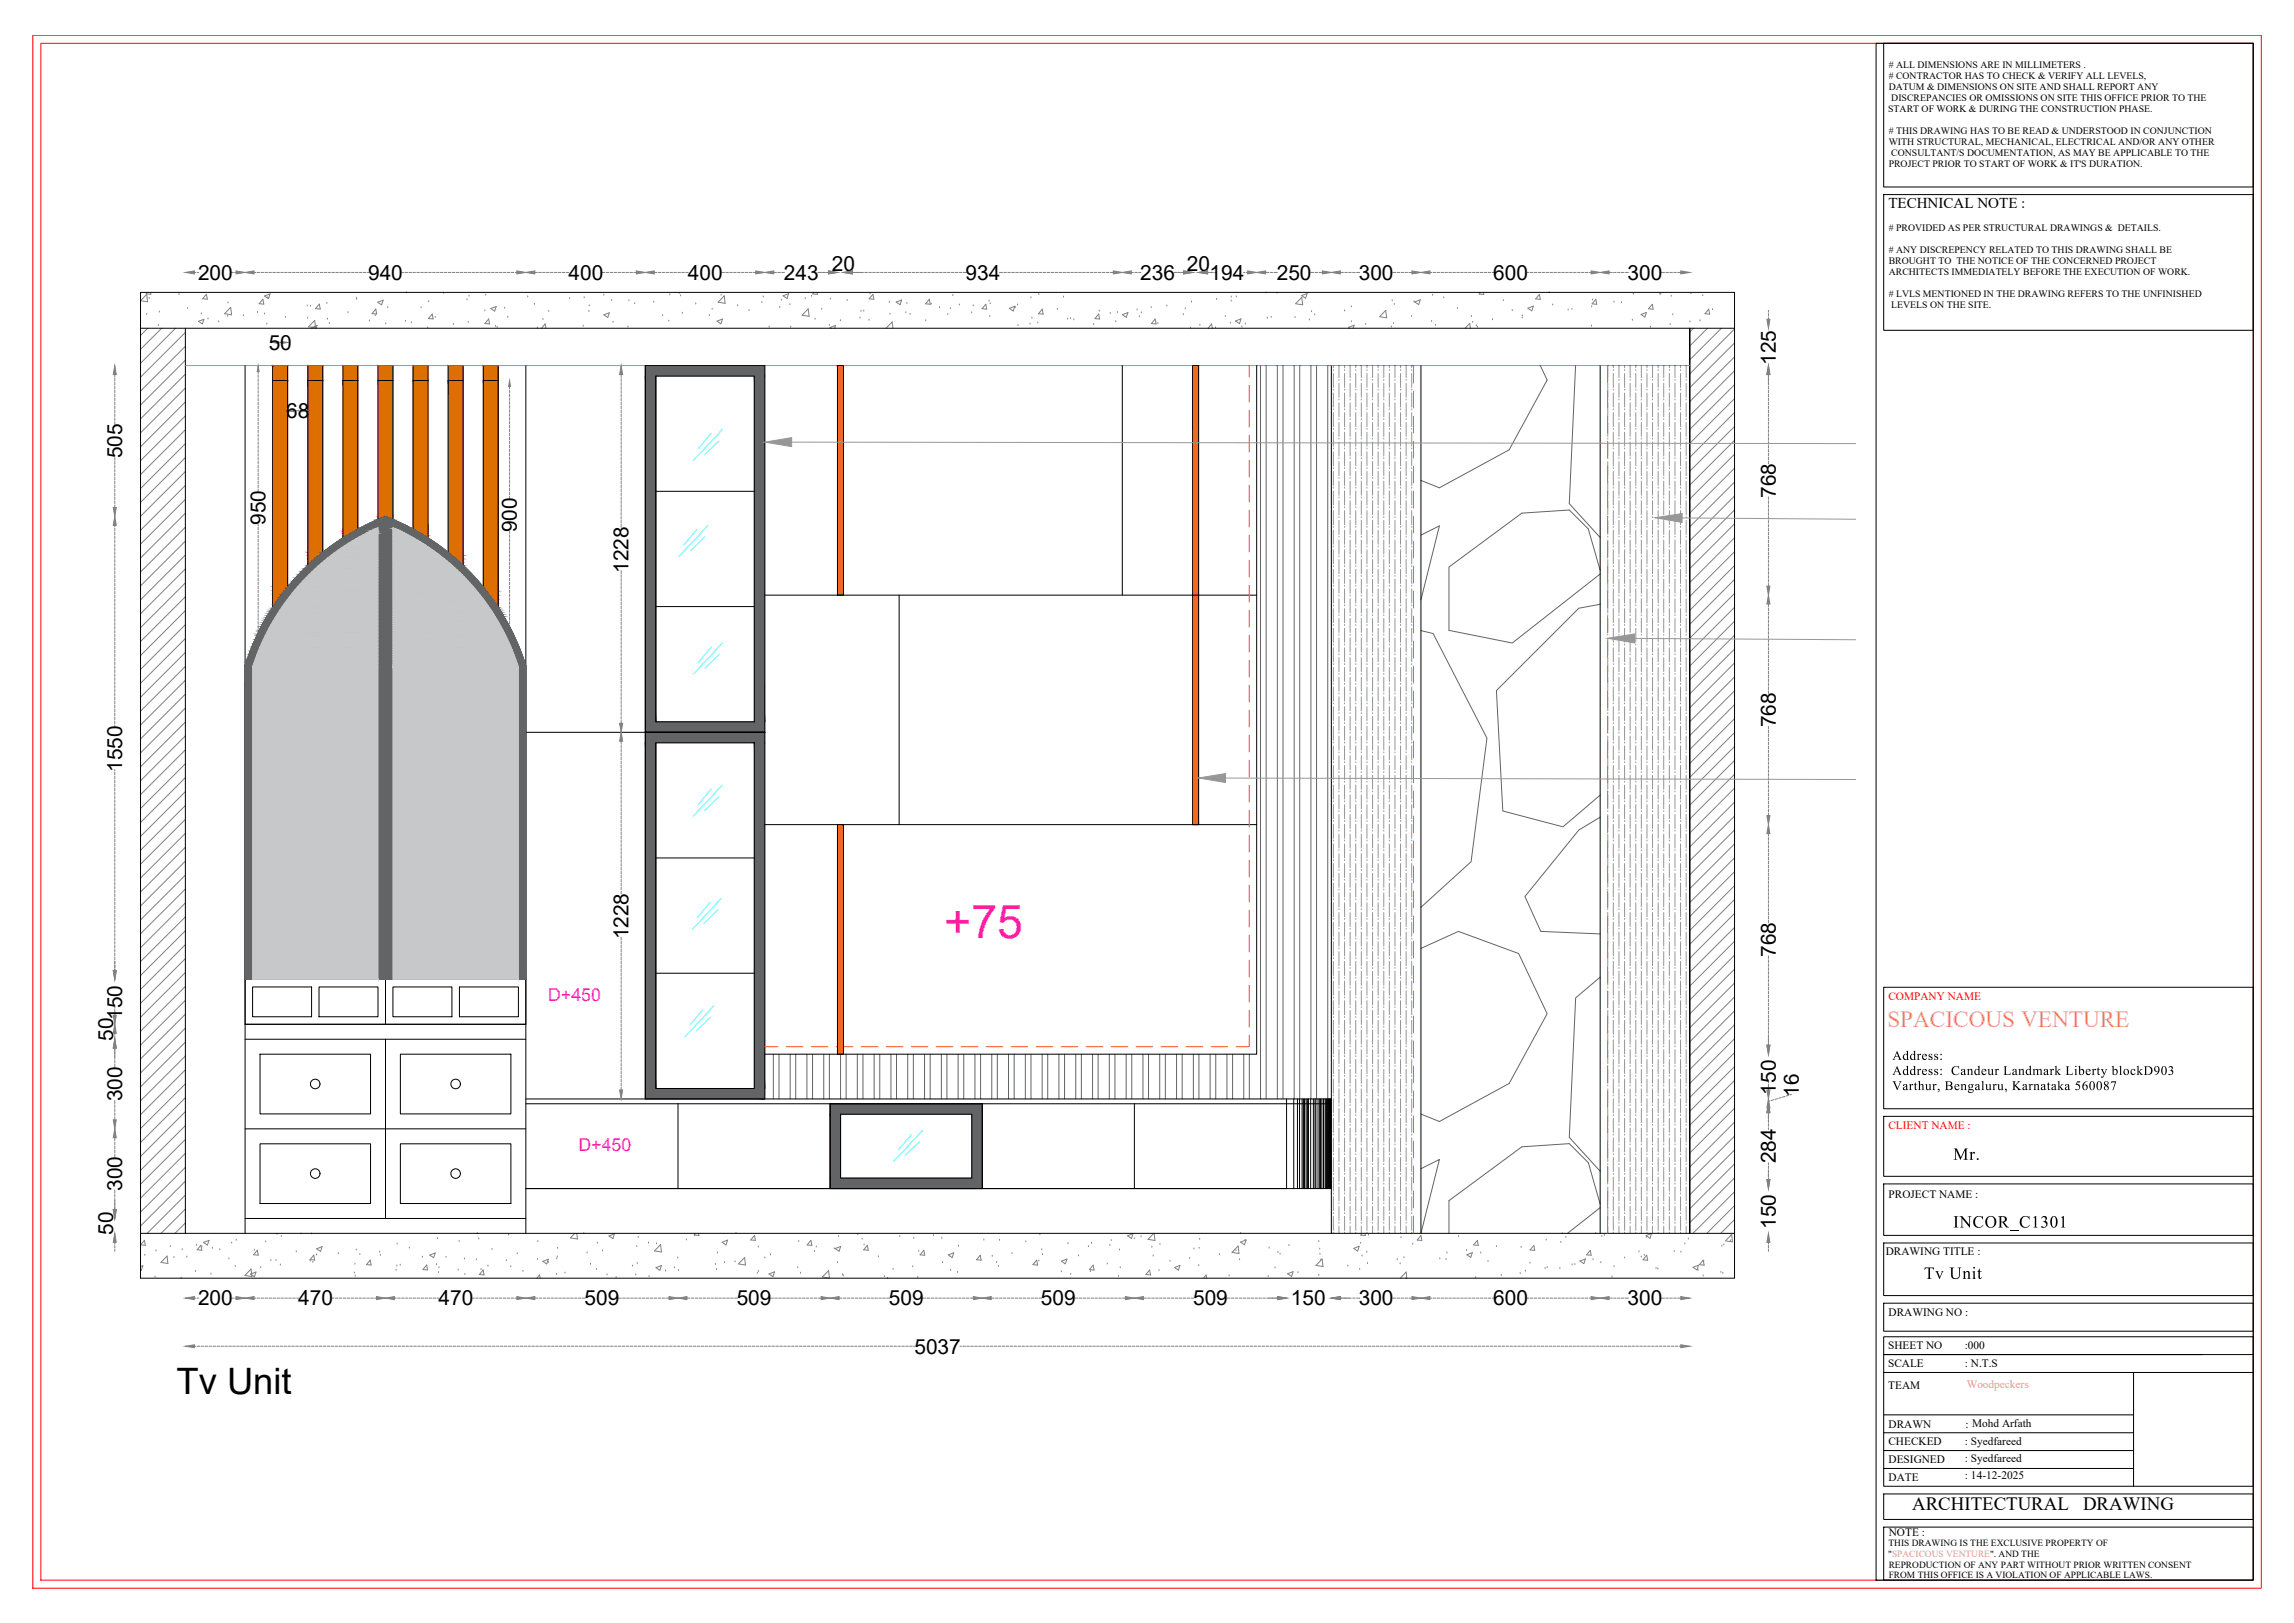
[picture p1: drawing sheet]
<svg xmlns="http://www.w3.org/2000/svg" width="1189mm" height="841mm" viewBox="0 0 1189 841" stroke-linecap="round" stroke-linejoin="round" font-family="sans-serif">
<defs><g id="words">
<text font-size="24.2" fill="#f0f" x="489" y="486">+75</text>
<text font-size="18.9" x="91" y="722">Tv Unit</text>
<text font-size="12" fill="#dda56e" x="978" y="532">SPACICOUS VENTURE</text>
<g font-size="10.8">
<text x="431" y="140">20</text>
<text x="615" y="140">20</text>
<text x="103" y="145">200</text>
<text x="191" y="145">940</text>
<text x="295" y="145">400</text>
<text x="357" y="145">400</text>
<text x="406" y="145">243</text>
<text x="500" y="145">934</text>
<text x="591" y="145">236</text>
<text x="627" y="145">194</text>
<text x="662" y="145">250</text>
<text x="704" y="145">300</text>
<text x="774" y="145">600</text>
<text x="844" y="145">300</text>
<text x="139" y="181">50</text>
<text x="920" y="189" transform="rotate(-90 920 189)">125</text>
<text x="148" y="217">68</text>
<text x="63" y="238" transform="rotate(-90 63 238)">505</text>
<text x="920" y="258" transform="rotate(-90 920 258)">768</text>
<text x="138" y="272" transform="rotate(-90 138 272)">950</text>
<text x="268" y="276" transform="rotate(-90 268 276)">900</text>
<text x="326" y="297" transform="rotate(-90 326 297)">1228</text>
<text x="920" y="377" transform="rotate(-90 920 377)">768</text>
<text x="63" y="400" transform="rotate(-90 63 400)">1550</text>
<text x="326" y="487" transform="rotate(-90 326 487)">1228</text>
<text x="920" y="496" transform="rotate(-90 920 496)">768</text>
<text x="63" y="529" transform="rotate(-90 63 529)">150</text>
<text x="59" y="539" transform="rotate(-90 59 539)">50</text>
<text x="920" y="567" transform="rotate(-90 920 567)">150</text>
<text x="932" y="568" transform="rotate(-90 932 568)">16</text>
<text x="63" y="571" transform="rotate(-90 63 571)">300</text>
<text x="920" y="603" transform="rotate(-90 920 603)">284</text>
<text x="63" y="617" transform="rotate(-90 63 617)">300</text>
<text x="59" y="640" transform="rotate(-90 59 640)">50</text>
<text x="920" y="637" transform="rotate(-90 920 637)">150</text>
<text x="103" y="676">200</text>
<text x="155" y="676">470</text>
<text x="227" y="676">470</text>
<text x="303" y="676">509</text>
<text x="382" y="676">509</text>
<text x="461" y="676">509</text>
<text x="539" y="676">509</text>
<text x="618" y="676">509</text>
<text x="669" y="676">150</text>
<text x="704" y="676">300</text>
<text x="774" y="676">600</text>
<text x="844" y="676">300</text>
<text x="474" y="701">5037</text>
</g>
<g font-size="9.8">
<text x="991" y="783">ARCHITECTURAL</text>
<text x="1080" y="783">DRAWING</text>
</g>
<g font-size="9.2" fill="#f0f">
<text x="284" y="519">D+450</text>
<text x="300" y="596">D+450</text>
</g>
<g font-size="8.9">
<text x="1012" y="601">Mr.</text>
<text x="1012" y="636">INCOR_C1301</text>
<text x="997" y="663">Tv Unit</text>
</g>
<text font-size="7.8" x="979" y="108">TECHNICAL NOTE :</text>
<g font-size="6.8">
<text x="981" y="549">Address:</text>
<text x="981" y="557">Address: Candeur Landmark Liberty blockD903</text>
<text x="981" y="565">Varthur, Bengaluru, Karnataka 560087</text>
</g>
<g font-size="5.9" fill="#f00">
<text x="979" y="518">COMPANY NAME</text>
<text x="979" y="585">CLIENT NAME :</text>
</g>
<g font-size="5.9">
<text x="979" y="621">PROJECT NAME :</text>
<text x="977" y="650">DRAWING TITLE :</text>
<text x="979" y="682">DRAWING NO :</text>
<text x="979" y="699">SHEET NO</text>
<text x="1018" y="699">:000</text>
<text x="979" y="708">SCALE</text>
<text x="1018" y="708">: N.T.S</text>
<text x="979" y="720">TEAM</text>
<text x="979" y="740">DRAWN</text>
<text x="1019" y="740">: Mohd Arfath</text>
<text x="979" y="749">CHECKED</text>
<text x="1018" y="749">: Syedfareed</text>
<text x="979" y="758">DESIGNED</text>
<text x="1018" y="758">: Syedfareed</text>
<text x="979" y="768">DATE</text>
<text x="1018" y="766">: 14-12-2025</text>
<text x="979" y="796">NOTE :</text>
</g>
<text font-size="5.9" fill="#dda56e" x="1019" y="719">Woodpeckers</text>
<g font-size="5.1">
<text x="979" y="35"># ALL DIMENSIONS ARE IN MILLIMETERS .</text>
<text x="979" y="41"># CONTRACTOR HAS TO CHECK &amp; VERIFY ALL LEVELS,</text>
<text x="979" y="46">DATUM &amp; DIMENSIONS ON SITE AND SHALL REPORT ANY</text>
<text x="980" y="52">DISCREPANCIES OR OMISSIONS ON SITE THIS OFFICE PRIOR TO THE</text>
<text x="979" y="58">START OF WORK &amp; DURING THE CONSTRUCTION PHASE.</text>
<text x="979" y="69"># THIS DRAWING HAS TO BE READ &amp; UNDERSTOOD IN CONJUNCTION</text>
<text x="979" y="75">WITH STRUCTURAL, MECHANICAL, ELECTRICAL AND/OR ANY OTHER</text>
<text x="980" y="81">CONSULTANT/S DOCUMENTATION, AS MAY BE APPLICABLE TO THE</text>
<text x="979" y="87">PROJECT PRIOR TO START OF WORK &amp; IT'S DURATION.</text>
<text x="979" y="120"># PROVIDED AS PER STRUCTURAL DRAWINGS &amp; DETAILS.</text>
<text x="979" y="131"># ANY DISCREPENCY RELATED TO THIS DRAWING SHALL BE</text>
<text x="979" y="137">BROUGHT TO THE NOTICE OF THE CONCERNED PROJECT</text>
<text x="979" y="142">ARCHITECTS IMMEDIATELY BEFORE THE EXECUTION OF WORK.</text>
<text x="979" y="154"># LVLS MENTIONED IN THE DRAWING REFERS TO THE UNFINISHED</text>
<text x="980" y="160">LEVELS ON THE SITE.</text>
</g>
<g font-size="4.9">
<text x="979" y="801">THIS DRAWING IS THE EXCLUSIVE PROPERTY OF</text>
<text x="979" y="807">&quot;SPACICOUS VENTURE&quot;. AND THE</text>
<text x="979" y="812">REPRODUCTION OF ANY PART WITHOUT PRIOR WRITTEN CONSENT</text>
<text x="979" y="818">FROM THIS OFFICE IS A VIOLATION OF APPLICABLE LAWS.</text>
</g>
</g></defs>
<!-- layer: 0 -->
<g fill="#dd6e00" stroke="#dd6e00" stroke-width=".52">
<path d="M198 268h2z"/>
<path d="M214 274l2 1h-2z"/>
<path d="M232 286l2 2h-2z"/>
<path d="M232 291l2 2h-2z"/>
<path d="M250 304l2 2h-2z"/>
<path d="M250 310l2 3h-2z"/>
<path d="M141 313h2l-2 2z"/>
<path d="M250 189l8 8v-8zM250 189l8 8h-8z"/>
<path d="M232 189l8 8v-8zM232 189l8 8h-8z"/>
<path d="M214 189l8 8v-8zM214 189l8 8h-8z"/>
<path d="M196 189l8 8v-8zM196 189l8 8h-8z"/>
<path d="M178 189l7 8v-8zM178 189l7 8h-7z"/>
<path d="M160 189l7 8v-8zM160 189l7 8h-7z"/>
<path d="M141 189l8 8v-8zM141 189l8 8h-8z"/>
<path d="M196 197l8 71v-71zM196 197l8 71h-8z"/>
<path d="M200 268h4zM200 268h4z"/>
<path d="M196 268h4zM196 268h4z"/>
<path d="M200 268h4zM200 268h4z"/>
<path d="M200 268h2zM200 268h2h-2z"/>
<path d="M196 268h2h2zM196 268h2h-2zM196 268v1l2-1z"/>
<path d="M202 268l2 1zM202 268h2v1z"/>
<path d="M198 268l2 1v-1zM196 269l2-1 2 1z"/>
<path d="M200 268l4 1zM200 268l4 1h-4z"/>
<path d="M178 197l7 77v-77zM178 197l7 77h-7z"/>
<path d="M214 197l8 77v-77zM214 197l8 77h-8z"/>
<path d="M185 274v1zM183 275l2-1v1z"/>
<path d="M178 274l5 1 2-1zM178 274l5 1h-5z"/>
<path d="M214 274l8 1v-1zM214 274l8 1h-6z"/>
<path d="M183 275l2 1v-1zM182 276l1-1 2 1z"/>
<path d="M178 275l4 1 1-1zM178 275l4 1h-4z"/>
<path d="M216 275l6 1v-1zM216 275l6 1h-4z"/>
<path d="M214 275l4 1-2-1zM214 275l4 1h-4z"/>
<path d="M182 276l3 2v-2zM180 278l2-2 3 2z"/>
<path d="M178 276l2 2 2-2zM178 276l2 2h-2z"/>
<path d="M218 276l4 2v-2zM218 276l4 2h-2z"/>
<path d="M214 276l6 2-2-2zM214 276l6 2h-6z"/>
<path d="M180 278l5 1v-1zM178 279l2-1 5 1z"/>
<path d="M214 278l8 1-2-1zM214 278l8 1h-8z"/>
<path d="M178 278v1l2-1zM178 278v1z"/>
<path d="M220 278l2 1zM220 278h2v1z"/>
<path d="M214 279h8zM214 279h8z"/>
<path d="M178 279h7zM178 279h7z"/>
<path d="M185 279v1zM183 280l2-1v1z"/>
<path d="M178 279l5 1 2-1zM178 279l5 1h-5z"/>
<path d="M214 279l8 1v-1zM214 279l8 1h-6z"/>
<path d="M214 279l2 1zM214 279l2 1h-2z"/>
<path d="M216 280l6 1v-1zM216 280l6 1h-4z"/>
<path d="M214 280l4 1-2-1zM214 280l4 1h-4z"/>
<path d="M183 280l2 1v-1zM182 281l1-1 2 1z"/>
<path d="M178 280l4 1 1-1zM178 280l4 1h-4z"/>
<path d="M182 281l3 1v-1zM180 282l2-1 3 1z"/>
<path d="M178 281l2 1 2-1zM178 281l2 1h-2zM178 282v1l2-1z"/>
<path d="M218 281l4 1v-1zM218 281l4 1h-2z"/>
<path d="M214 281l6 1-2-1zM214 281l6 1h-6z"/>
<path d="M220 282l2 1zM220 282h2v1z"/>
<path d="M214 282l8 1-2-1zM214 282l8 1h-8z"/>
<path d="M180 282l5 1v-1zM178 283l2-1 5 1z"/>
<path d="M160 197l7 89v-89zM160 197l7 89h-7z"/>
<path d="M232 197l8 89v-89zM232 197l8 89h-8z"/>
<path d="M232 286l8 2v-2zM232 286l8 2h-6z"/>
<path d="M167 286v2zM165 288l2-2v2z"/>
<path d="M160 286l5 2 2-2zM160 286l5 2h-5z"/>
<path d="M165 288l2 2v-2zM163 290l2-2 2 2z"/>
<path d="M160 288l3 2 2-2zM160 288l3 2h-3z"/>
<path d="M234 288l6 2v-2zM234 288l6 2h-4z"/>
<path d="M232 288l4 2-2-2zM232 288l4 2h-4z"/>
<path d="M163 290l4 1v-1zM161 291l2-1 4 1z"/>
<path d="M160 290l1 1 2-1zM160 290l1 1h-1z"/>
<path d="M236 290l4 1v-1zM236 290l4 1h-2z"/>
<path d="M232 290l6 1-2-1zM232 290l6 1h-6z"/>
<path d="M161 291h6zM161 291h6z"/>
<path d="M238 291h2zM238 291h2z"/>
<path d="M232 291h6zM232 291h6z"/>
<path d="M238 291l2 2zM238 291h2v2z"/>
<path d="M232 291l8 2-2-2zM232 291l8 2h-6z"/>
<path d="M167 291v2zM165 293l2-2v2z"/>
<path d="M161 291l4 2 2-2zM160 293l1-2 4 2z"/>
<path d="M160 291v2l1-2zM160 291v2z"/>
<path d="M160 293h5zM160 293h5z"/>
<path d="M234 293h6zM234 293h6z"/>
<path d="M165 293l2 2v-2zM163 295l2-2 2 2z"/>
<path d="M160 293l3 2 2-2zM160 293l3 2h-3z"/>
<path d="M234 293l6 2v-2zM234 293l6 2h-4z"/>
<path d="M232 293l4 2-2-2zM232 293l4 2h-4z"/>
<path d="M236 295l4 2v-2zM236 295l4 2h-2z"/>
<path d="M232 295l6 2-2-2zM232 295l6 2h-6z"/>
<path d="M163 295l4 2v-2zM161 297l2-2 4 2z"/>
<path d="M160 295l1 2 2-2zM160 295l1 2h-1zM160 297v1l1-1z"/>
<path d="M238 297l2 1zM238 297h2v1z"/>
<path d="M232 297l8 1-2-1zM232 297l8 1h-8z"/>
<path d="M161 297l6 1v-1zM161 297l6 1h-7z"/>
<path d="M141 197l8 107v-107zM141 197l8 107h-8z"/>
<path d="M250 197l8 107v-107zM250 197l8 107h-8z"/>
<path d="M149 304v2zM149 304v2h-2z"/>
<path d="M141 304l6 2 2-2zM141 304l6 2h-6z"/>
<path d="M250 304l8 2v-2zM250 304l8 2h-6z"/>
<path d="M147 306l2 2v-2zM147 306l2 2h-3z"/>
<path d="M141 306l5 2 1-2zM141 306l5 2h-5z"/>
<path d="M252 306l6 2v-2zM252 306l6 2h-4z"/>
<path d="M250 306l4 2-2-2zM250 306l4 2h-4z"/>
<path d="M146 308l3 2v-2zM146 308l3 2h-5z"/>
<path d="M141 308l3 2 2-2zM141 308l3 2h-3z"/>
<path d="M254 308l4 2v-2zM254 308l4 2h-3z"/>
<path d="M250 308l5 2-1-2zM250 308l5 2h-5z"/>
<path d="M144 310h5zM144 310h5z"/>
<path d="M250 310h5zM250 310h5z"/>
<path d="M144 310l4 3 1-3zM144 310l4 3h-5z"/>
<path d="M141 310l2 3 1-3zM141 310l2 3h-2z"/>
<path d="M255 310l3 3v-3zM255 310l3 3h-1z"/>
<path d="M250 310l7 3-2-3zM250 310l7 3h-5z"/>
<path d="M149 310v3zM149 310v3h-2z"/>
<path d="M143 313h5zM143 313h4z"/>
<path d="M252 313h5zM252 313h5z"/>
<path d="M250 313h2zM250 313h2z"/>
<path d="M141 313h2zM141 313h2z"/>
<path d="M257 313l1 2zM257 313h1v2z"/>
<path d="M252 313l6 2-1-2zM252 313l6 2h-4z"/>
<path d="M143 313l3 2 1-2zM143 313l3 2h-5z"/>
<path d="M147 313l2 2v-2zM147 313l2 2h-3z"/>
<path d="M141 315h5zM141 315h5z"/>
<path d="M254 315h4zM254 315h4z"/>
<path d="M250 313l4 2-2-2zM250 313l4 2h-4z"/>
<path d="M146 315l3 2v-2zM146 315l3 2h-5z"/>
<path d="M141 315l3 2 2-2zM141 315l3 2h-3z"/>
<path d="M254 315l4 2v-2zM254 315l4 2h-3z"/>
<path d="M250 315l5 2-1-2zM250 315l5 2h-5z"/>
<path d="M144 317l5 3v-3zM144 317l5 3h-6z"/>
<path d="M141 317l2 3 1-3zM141 317l2 3h-2zM141 320v2l2-2z"/>
<path d="M255 317l3 3v-3zM255 317l3 3h-1z"/>
<path d="M250 317l7 3-2-3zM250 317l7 3h-7z"/>
<path d="M257 320l1 2zM257 320h1v2z"/>
<path d="M250 320l8 2-1-2zM250 320l8 2h-8z"/>
<path d="M143 320l6 2v-2zM143 320l6 2h-8z"/>
<path d="M250 322l8 14v-14zM250 322l8 14h-8z"/>
<path d="M232 298l8 38v-38zM232 298l8 38h-8z"/>
<path d="M214 283l8 53v-53zM214 283l8 53h-8z"/>
<path d="M200 269l4 67v-67zM200 269l4 67h-4z"/>
<path d="M196 269l4 67v-67zM196 269l4 67h-4z"/>
<path d="M178 283l7 53v-53zM178 283l7 53h-7z"/>
<path d="M160 298l7 38v-38zM160 298l7 38h-7z"/>
<path d="M141 322l8 14v-14zM141 322l8 14h-8z"/>
</g>
<g fill="none" stroke="#000" stroke-width=".52">
<path d="M73 152h826v510h-826zM73 170h826M96 170v469M876 170v469v-469M127 189v450M141 197v-8h8v8h-8v139h8v-139M160 197v-8h7v8h-7v139h7v-139M178 197v-8h7v8h-7v139h7v-139M196 197v-8h8v8h-8v139h8v-139M214 197v-8h8v8h-8v139h8v-139M232 197v-8h8v8h-8v139h8v-139M250 197v-8h8v8h-8v139h8v-139"/>
<path d="M273 189v450M334 189v380M340 195h51v179h-51zM340 195v179M434 189h3v119h-3zM582 189v119M618 189h3v238h-3zM651 189v357h-255M690 189v450M736 189v450M829 189v450M340 255h51"/>
<path d="M200 268a122 122 0 0 0-73 77M200 268a122 122 0 0 1 73 77M200 268v240h-73M200 268v240h73M204 273a118 118 0 0 1 65 73v162h-65zM340 314h51M396 308h255M466 308v119M131 346v162h65v-235a118 118 0 0 0-65 73M273 379h123h-62v-190h62v380h-62v-190h62h-62M340 385h51v179h-51zM340 385v179"/>
<path d="M396 427h255M434 427h3v119h-3zM340 445h51M127 508h73v23h-73zM131 511h30v16h-30zM165 511h31v16h-31zM200 508h73v23h-73zM204 511h30v16h-30zM238 511h31v16h-31zM340 504h51M127 539h146M127 531h146"/>
<path d="M200 539v92M135 546h57v31h-57zM207 546h58v31h-58zM273 569h417M273 572h417M351 572v44M430 572h79v44h-79zM430 572v44M436 577h68v33h-68zM509 572v44M588 572v44M667 569v47"/>
<path d="M670 569v47M672 569v47M673 569v47M675 569v47M676 569v47M677 569v47M678 569v47M679 569v47M681 569v47M682 569v47M683 569v47M684 569v47"/>
<path d="M685 569v47M686 569v47M687 569v47M688 569v47M689 569v47M690 569v47M127 585h146M135 593h57v31h-57zM207 593h58v31h-58zM273 616h417M73 639h826M127 631h146"/>
<circle cx="163" cy="562" r="2.5"/>
<circle cx="236" cy="562" r="2.5"/>
<circle cx="163" cy="608" r="2.5"/>
<circle cx="236" cy="608" r="2.5"/>
</g>
<g fill="none" stroke="#808080" stroke-width=".52">
<path d="M76 153v3h-3zM76 152h2M77 155h.1M93 153h.1M97 160h.1M101 141h.1M102 141h1M107 152v3h-2zM118 157h.1M120 159v4h-4zM120 141h1M122 141h.1"/>
<path d="M132 141h1M133 141h2M135 141h2M136 155l1 3-3-1zM137 153l3-1-1 3zM137 141h2M139 154h.1M139 141h2M141 141h2M143 141h2M145 141h2M148 141h1"/>
<path d="M150 141h1M152 141h1M154 141h1M156 141h1M158 141h1M159 159h.1M160 141h1M161 159h.1M162 141h1M164 141h1M165 158l1 2h-2zM166 141h1"/>
<path d="M168 141h1M169 157h.1M170 141h1M172 141h1M174 141h1M176 141h1M178 141h1M180 141h1M182 141h2M184 141h2M185 155h.1M186 141h2"/>
<path d="M188 141h2M190 141h1M196 157l3-1-1 2zM201 159h.1M208 141h1M210 141h1M211 152h.1M212 141h1M214 141h1M216 141h1M218 141h1M218 159h.1"/>
<path d="M220 141h1M222 141h1M222 156h.1M224 141h2M226 141h2M228 141h2M230 152h.1M230 141h2M232 141h2M234 141h2M236 141h2M238 141h2"/>
<path d="M240 141h2M242 155h.1M242 141h2M243 153h.1M245 141h1M247 141h1M249 141h1M251 141h1M252 153h.1M253 141h1M254 160l3-1-1 2zM255 141h1"/>
<path d="M257 141h1M259 141h1M261 141h1M262 160h.1M263 141h1M265 141h1M267 141h1M273 154h.1M277 158h.1M277 141h1M279 141h2M281 141h2"/>
<path d="M283 141h2M285 141h2M287 141h2M289 141h2M291 141h2M293 141h2M295 155h.1M303 154h.1M305 158h.1M312 141h1M313 153h.1M314 141h2"/>
<path d="M316 141h2M317 156h.1M318 141h2M320 141h2M322 141h2M324 141h2M326 156h.1M326 141h2M328 141h2M329 157h.1M339 157h.1M339 141h1"/>
<path d="M341 141h1M343 141h1M345 141h2M347 153h.1M347 141h2M349 141h2M351 141h2M352 152h.1M353 153h.1M353 141h2M355 141h2M361 158h.1"/>
<path d="M374 153h.1M374 141h1M375 153l1 4h-4zM376 141h1M378 141h1M380 141h2M382 141h2M382 158h.1M384 141h2M386 141h2M388 141h2M390 141h2"/>
<path d="M395 157h.1M396 154h.1M401 141h1M403 141h1M404 159h.1M405 156h.1M405 141h2M406 153l3-1-1 3zM409 158h.1M417 155h.1M421 154h.1M422 152h-1l3 1-1-1"/>
<path d="M424 141h2M426 141h2M428 141h1M430 155h.1M439 156h.1M442 141h5M448 141h2M450 141h2M451 152h.1M452 141h2M452 153l1 2h-3zM454 141h2"/>
<path d="M456 141h2M458 141h2M460 141h2M461 157h.1M462 141h2M464 157l3-2-1 3zM464 141h2M467 141h1M469 141h1M470 157h.1M471 141h1M473 141h1"/>
<path d="M475 141h1M477 141h1M479 141h1M481 141h1M482 155v3l-2-1zM483 158h.1M483 141h1M485 141h1M487 159h.1M487 141h1M489 141h1M491 141h1"/>
<path d="M493 141h1M494 153h.1M495 141h1M497 141h1M497 158h.1M499 141h2M504 158h.1M511 158v2h-2zM513 156h.1M513 157h.1M518 141h2M520 141h2"/>
<path d="M522 141h2M523 160l3-1-1 2zM524 141h2M526 159h.1M526 141h2M527 158h.1M528 141h2M530 141h2M532 141h2M534 154h.1M535 141h1M537 141h1"/>
<path d="M538 153h.1M539 141h1M541 141h1M543 141h1M545 141h1M547 141h1M549 141h1M551 141h1M551 154h.1M553 141h1M555 141h1M557 141h1"/>
<path d="M559 141h1M561 141h1M563 141h1M565 141h1M567 141h2M569 141h2M571 141h2M573 141h2M575 141h2M586 141h1M588 141h1M590 141h1"/>
<path d="M597 159h.1M605 159h.1M608 141h2M610 141h2M612 141h1M617 157h.1M626 141h1M627 141h2M630 141h.1M630 155h.1M638 156h.1M638 154h.1"/>
<path d="M641 154h.1M644 141h1M646 141h1M656 141h2M656 152h.1M658 141h2M660 141h2M662 152h.1M675 153l2-1v3zM675 154v4l-4-1zM679 141h2M682 141h1"/>
<path d="M684 141h1M695 141h1M697 141h1M699 141h1M700 159h.1M701 141h1M703 141h2M722 156h.1M722 141h1M723 158h.1M724 141h1M726 141h1"/>
<path d="M728 141h1M730 141h2M733 156h.1M733 156l3-1-1 3zM741 141h1M742 153h.1M743 141h1M745 141h1M747 141h1M748 154h.1M749 141h1M751 141h1"/>
<path d="M753 141h1M755 141h1M755 160h.1M757 141h1M759 141h1M761 141h1M763 141h1M765 141h2M767 141h2M767 152l2 1v-1M769 141h2M771 141h2"/>
<path d="M773 141h1M779 156h.1M791 141h1M792 160l3-1-1 2zM793 141h1M795 141h1M797 141h2M798 153v2h-2zM799 141h2M801 141h2M803 152h.1M803 141h2"/>
<path d="M805 158h.1M805 141h2M807 141h2M809 141h2M811 141h2M813 141h2M815 141h2M818 141h1M820 141h1M822 141h1M824 141h1M825 159h.1"/>
<path d="M825 155h.1M827 155l1 3-3-1zM834 141h2M836 141h2M836 157h.1M838 141h2M840 141h2M840 157h.1M842 141h2M846 152h.1M856 158l1 2h-3zM860 153h.1"/>
<path d="M861 152h.1M861 141h2M863 141h2M865 141h2M866 154h.1M867 141h2M869 141h2M876 152h.1M882 153h.1M76 163h.1M77 170l-4 4M82 169h.1"/>
<path d="M83 162h.1M84 170l-11 11M91 170l-18 18M96 172l-23 23M96 179l-23 24M103 166l3-1-1 3zM104 163h.1M108 165h.1M113 167h.1M118 164h.1M126 164h.1M133 162h.1"/>
<path d="M137 163h.1M138 168h.1M144 177h2M148 164h.1M159 165h.1M162 170h-1l3-1v1M163 166l1 4-4-1zM170 165h.1M171 168h.1M180 162h.1M191 166h.1M194 164h.1"/>
<path d="M195 160v3h-2zM200 168h.1M210 166h.1M213 167h.1M222 170h.1M224 163v2h-2zM226 164h.1M235 168h.1M243 167h.1M251 161h.1M253 165l1 3h-3zM257 169h.1"/>
<path d="M258 170h.1M263 164h.1M279 170h.1M281 170l2-2v2M281 166h.1M284 161h.1M302 169h.1M305 161h.1M313 163l3-1-1 3zM318 167h.1M325 169h.1M343 164h.1"/>
<path d="M347 166h.1M354 162h.1M368 164h.1M369 160h.1M372 166l2-1v3zM388 161h.1M399 170h.1M410 170h.1M419 160v4l-3-1zM422 165h.1M426 160h.1M430 169h.1"/>
<path d="M430 170l3-1v1M430 170h1M436 166h.1M446 165h.1M446 161h.1M448 161h.1M450 166h.1M459 170l3-3 1 3M461 163h.1M469 162h.1M472 163h.1M480 166h.1"/>
<path d="M491 163h.1M493 160h.1M504 162h.1M513 164h.1M528 169h.1M534 168h.1M535 165h.1M538 167h.1M540 160l1 3h-3zM548 160h.1M553 165h.1M555 165h.1"/>
<path d="M557 166h.1M567 168h.1M569 163l1 2h-3zM570 161h.1M575 162h.1M578 167h.1M579 162h.1M582 163l3-1-1 2zM589 161h.1M590 164h.1M591 162h.1M599 165v3h-2z"/>
<path d="M600 168h.1M613 163h.1M614 160h.1M617 170h.1M622 169h.1M626 170l2-2v2M630 170h.1M635 164h.1M638 167h.1M640 166l3-1-1 3zM644 169h.1M645 168h.1"/>
<path d="M657 165h.1M659 164h.1M671 165h.1M679 166h.1M680 162h.1M681 163h.1M697 161h.1M700 170h-1l3-1-1 1M700 167h.1M708 168h.1M718 161l1 4-4-1zM721 169h.1"/>
<path d="M722 168h.1M732 164h.1M742 167h.1M744 169h.1M759 170l3-2v2M763 164h.1M763 167h.1M765 169h.1M766 170h.1M773 166h.1M784 161h.1M789 165h.1"/>
<path d="M789 164h.1M813 161h.1M815 160h.1M825 169h.1M846 166h.1M850 163l3-1-1 2zM855 170h.1M866 168h.1M867 163h.1M876 167h.1M878 170l-2 2M881 166h.1"/>
<path d="M885 170l-9 9M886 160v3h-2zM888 160h.1M892 170l-16 16M899 170l-23 24M899 178l-23 23M916 161v1M916 162v2M916 165h.1M59 194v1M59 196v1M59 198v2"/>
<path d="M96 187l-23 23M96 194l-23 23M134 193v1M134 194v2M134 196v2M134 198v2M322 194v2M322 196v2M322 198v2M899 185l-23 23M899 192l-23 23M899 199l-23 24"/>
<path d="M916 194v1M916 196v2M916 198v2M59 200v2M59 202v2M59 204v2M59 206v2M59 208v2M59 210v2M59 212v2M59 215v1M59 217v1"/>
<path d="M59 219v1M96 201l-23 23M96 208l-23 24M96 216l-23 23M134 200v2M134 202v2M134 204v2M134 206v2M134 209v1M134 211v1M134 213v1M134 215v1"/>
<path d="M134 217v1M134 219v1M152 213h1M154 213h1M156 213h.1M264 200v1M264 202v1M264 204v1M264 206v2M264 208v2M264 210v2M264 212v2"/>
<path d="M264 214v2M264 216v2M264 218v2M322 200v2M322 202v2M322 204v2M322 206v2M322 208v2M322 211v1M322 213v1M322 215v1M322 217v1"/>
<path d="M322 219v1M899 207l-23 23M899 214l-23 23M916 200v2M916 202v2M916 204v2M916 206v2M916 208v2M916 210v2M916 212v2M916 215v1M916 217v1"/>
<path d="M916 219v1M59 237v2M59 239v2M96 223l-23 23M96 230l-23 23M96 237l-23 23M134 221v1M134 223v1M134 225v1M134 227v1M134 229v1M134 231v1"/>
<path d="M134 233v1M134 235v1M134 237v1M134 239v1M264 220v2M264 222v2M264 225v1M264 227v1M264 229v1M264 231v1M264 233v1M264 235v1"/>
<path d="M264 237v1M264 239v1M322 221v1M322 223v1M322 225v1M322 227v1M322 229v1M322 231v1M322 233v1M322 235v1M322 237v1M322 239v1"/>
<path d="M899 221l-23 23M899 228l-23 23M899 235l-23 24M916 221v1M916 223v1M916 225v1M916 227v1M916 229v1M916 231v1M916 233v1M916 235v1M916 237v1"/>
<path d="M916 239v1M59 241v2M59 243v2M59 245v2M59 247v2M59 249v2M59 251v2M59 253v2M59 255v2M59 258v1M59 260v1M96 244l-23 24"/>
<path d="M96 252l-23 23M96 259l-23 23M134 241v2M134 243v2M134 245v2M134 247v2M134 249v2M134 251v2M134 253v1M264 241v1M264 243v1M264 245v1"/>
<path d="M264 247v1M264 249v1M264 251v1M264 253v1M264 255v1M264 257v1M322 241v2M322 243v2M322 245v2M322 247v2M322 249v2M322 251v2"/>
<path d="M322 253v2M322 255v2M322 257v2M322 260v1M899 243l-23 23M899 250l-23 23M899 257l-23 23M916 257v2M916 260v1M59 262v1M59 272v1M59 274v1"/>
<path d="M59 276v1M59 278v1M59 280v1M96 266l-23 23M96 273l-23 23M134 271v1M134 273v2M134 275v2M134 277v2M134 279v2M264 275v1M264 277v2"/>
<path d="M264 279v2M322 262v1M322 264v1M322 266v1M322 268v1M322 270v1M322 272v1M899 264l-23 23M899 271l-23 24M899 279l-23 23M916 262v1M916 264v1"/>
<path d="M916 266v1M916 268v1M916 270v1M916 272v1M916 274v1M916 276v1M916 278v1M916 280v1M59 282v1M59 284v1M59 286v1M59 288v1"/>
<path d="M59 290v1M59 292v1M59 294v1M59 296v1M59 298v2M96 280l-23 24M96 288l-23 23M96 295l-23 23M134 281v2M134 283v2M134 285v2M134 287v2"/>
<path d="M134 290v1M134 292v1M134 294v1M134 296v1M134 298v1M134 300v1M264 281v2M264 283v2M264 285v2M264 287v2M264 289v2M264 291v2"/>
<path d="M264 293v2M264 296v1M264 298v1M264 300v1M322 296v1M322 298v1M322 300v1M899 286l-23 23M899 293l-23 23M916 282v1M916 284v1M916 286v1"/>
<path d="M916 288v1M916 290v1M916 292v1M916 294v2M916 296v2M916 298v2M59 300v2M59 302v2M59 304v2M59 306v2M59 308v2M59 310v2"/>
<path d="M59 312v2M59 314v2M59 317v1M59 319v1M96 302l-23 23M96 309l-23 23M96 316l-23 24M134 302v1M134 304v1M134 306v1M134 308v1M134 310v1"/>
<path d="M134 312v1M134 314v1M134 316v1M134 318v1M264 302v1M264 304v1M264 306v1M264 308v1M264 310v1M264 312v1M264 314v1M264 316v1"/>
<path d="M264 318v1M264 320v1M322 302v1M322 304v1M322 306v1M322 308v1M322 310v1M322 312v1M322 314v2M322 316v2M322 318v2M899 300l-23 24"/>
<path d="M899 308l-23 23M899 315l-23 23M916 300v2M916 302v2M916 313v1M916 315v1M916 317v1M916 319v2M59 321v1M59 323v1M59 325v1M59 327v1"/>
<path d="M59 329v1M59 331v1M59 333v1M59 335v1M59 337v1M59 339v1M96 324l-23 23M96 331l-23 23M96 338l-23 23M134 320v1M134 322v2M134 324v2"/>
<path d="M134 326v2M134 328v2M134 330v2M134 332v1M264 322v1M264 324v1M264 326v1M264 328v2M264 330v2M264 332v1M322 320v2M322 322v2"/>
<path d="M322 324v2M322 326v2M322 328v2M322 330v2M322 333v1M322 335v1M322 337v1M322 339v1M899 322l-23 23M899 329l-23 23M899 336l-23 24M916 321v2"/>
<path d="M916 323v2M916 325v2M916 327v2M916 329v2M916 331v2M916 333v2M916 335v2M916 338v1M916 340v1M59 341v1M59 343v1M59 345v1"/>
<path d="M59 347v1M59 349v2M59 351v2M59 353v2M59 355v2M59 357v2M59 359v2M96 345l-23 24M96 353l-23 23M96 360l-23 23M322 341v1M322 343v1"/>
<path d="M322 345v1M322 347v1M322 349v1M322 351v1M322 353v1M322 355v1M322 357v1M322 359v1M899 344l-23 23M899 351l-23 23M899 358l-23 23M916 342v1"/>
<path d="M916 344v1M916 346v1M916 348v1M916 350v1M916 352v1M916 354v1M916 356v1M916 358v1M59 361v2M59 363v2M59 365v2M59 367v2"/>
<path d="M59 370v1M59 372v1M59 374v1M59 376h.1M96 367l-23 23M96 374l-23 23M322 361v1M322 363v1M322 365v2M322 367v2M322 369v2M322 371v2"/>
<path d="M322 373v2M899 365l-23 23M899 372l-23 24M899 380l-23 23M916 376v2M916 378v2M59 399h.1M96 381l-23 24M96 389l-23 23M96 396l-23 23M322 384v2M322 386v2"/>
<path d="M322 388v2M322 390v2M322 392v2M322 394v2M322 396v2M322 399v1M899 387l-23 23M899 394l-23 23M916 380v2M916 383v1M916 385v1M916 387v1"/>
<path d="M916 389v1M916 391v1M916 393v1M916 395v1M916 397v1M916 399v1M59 400v2M59 402v2M59 404v2M59 406v2M59 408v2M59 410v2"/>
<path d="M59 412v2M59 414v2M59 417v1M59 419v1M96 403l-23 23M96 410l-23 23M96 417l-23 24M322 401v1M322 403v1M322 405v1M322 407v1M322 409v1"/>
<path d="M322 411v1M322 413v1M322 415v1M322 417v1M322 419v1M899 401l-23 23M899 408l-23 24M899 416l-23 23M916 401v1M916 403v1M916 405v1M916 407v1"/>
<path d="M916 409v1M916 411v1M916 413v1M916 415v2M916 417v2M916 419v2M59 421v1M59 423v1M59 425v1M59 427v1M59 429v1M59 431v1"/>
<path d="M59 433v1M59 435v1M59 437v1M59 439v1M96 425l-23 23M96 432l-23 23M96 439l-23 23M322 421v1M322 423v1M322 425v1M322 427v1M322 429v1"/>
<path d="M322 431v2M322 433v2M322 435v2M322 437v2M322 439v2M899 423l-23 23M899 430l-23 23M899 437l-23 24M916 421v2M916 432v1M916 434v1M916 436v1"/>
<path d="M916 438v1M59 441v1M59 443v1M59 445v1M59 447v1M59 449v2M59 451v2M59 453v2M59 455v2M59 457v2M59 459v2M96 446l-23 23"/>
<path d="M96 453l-23 24M322 441v2M322 443v2M322 445v2M322 447v2M322 449v2M322 452v1M322 454v1M322 456v1M322 458v1M322 460v1M899 445l-23 23"/>
<path d="M899 452l-23 23M899 459l-23 23M916 440v1M916 442v2M916 444v2M916 446v2M916 448v2M916 450v2M916 452v2M916 454v2M916 456v2M916 459v1"/>
<path d="M59 461v2M59 463v2M59 465v2M59 467v2M59 470v1M59 472v1M59 474v1M59 476v1M59 478v1M59 480v1M96 461l-23 23M96 468l-23 23"/>
<path d="M96 475l-23 23M322 462v1M899 466l-23 23M899 473l-23 24M916 461v1M916 463v1M916 465v1M916 467v1M916 469v1M916 471v1M916 473v1M916 475v1"/>
<path d="M916 477v1M59 482v1M59 484v1M59 486v1M59 488v1M59 490v1M59 492v1M59 494v1M59 496v1M59 498v1M59 500v1M96 482l-23 24"/>
<path d="M96 490l-23 23M96 497l-23 23M322 486v1M322 488v1M322 490v1M322 492v1M322 494v1M322 496v1M322 498v1M899 481l-23 23M899 488l-23 23M899 495l-23 23"/>
<path d="M916 495v2M916 497v2M916 499v2M59 502v1M96 504l-23 23M96 511l-23 23M96 518l-23 24M322 500v1M322 502v2M322 504v2M322 506v2M322 508v2"/>
<path d="M322 510v2M322 512v2M322 514v2M322 516v2M322 518v2M899 502l-23 23M899 509l-23 24M899 517l-23 23M916 501v2M916 504v1M916 506v1M916 508v1"/>
<path d="M916 510v1M916 512v1M916 514v1M916 516v1M916 518v1M916 520v1M59 521v1M59 523v1M59 525v1M59 535v1M59 537v1M59 539v1"/>
<path d="M96 526l-23 23M96 533l-23 23M322 520v2M322 523v1M322 525v1M322 527v1M322 529v1M322 531v1M322 533v1M322 535v1M322 537v1M322 539v1"/>
<path d="M899 524l-23 23M899 531l-23 23M899 538l-23 23M916 522v1M916 524v1M916 526v1M916 528v1M916 530v1M916 532v1M916 534v1M916 536v2M916 538v2"/>
<path d="M59 543v6M59 550v1M59 552v1M96 540l-23 23M96 547l-23 23M96 554l-23 24M322 541v1M322 543v1M322 545v1M322 547v1M322 549v1M322 551v1"/>
<path d="M322 553v1M322 555v2M322 557v2M322 559v2M899 545l-23 24M899 553l-23 23M899 560l-23 23M916 540v2M59 570v2M59 573v1M59 575v1M59 577v1"/>
<path d="M59 579v1M96 562l-23 23M96 569l-23 23M96 576l-23 23M322 561v2M322 563v2M899 567l-23 23M899 574l-23 23M916 560v1M916 562v1M916 564v1M916 569v1"/>
<path d="M916 571v1M916 574v1M916 576v2M916 578v2M917 570l-1 1M919 570h-1M921 569l-1 1M923 569h-1M925 568l-1 1M927 568h-1M928 567h.1M59 590v1"/>
<path d="M59 592v1M59 594v1M59 596v1M59 598v2M96 583l-23 23M96 590l-23 24M96 598l-23 23M899 581l-23 24M899 589l-23 23M899 596l-23 23M916 580v2M916 582v2"/>
<path d="M916 584v1M59 617v1M59 619v1M96 605l-23 23M96 612l-23 23M96 619l-20 20M899 603l-23 23M899 610l-23 24M899 618l-22 21M916 603v1M916 604v2M916 606v2"/>
<path d="M916 608v2M916 610v1M59 621v6M96 627l-13 12M96 634l-5 5M144 640h.1M156 639h.1M162 639h.1M247 639h.1M264 640h.1M298 639l-2 2 3 1v-3M303 639h.1"/>
<path d="M360 639v1M362 639v1h-2M381 639h.1M445 640h.1M539 640h.1M598 639l-3 3 4 1-1-4M643 639h.1M706 639l-1 1h3l-1-1M709 640h.1M810 639h.1M827 639h.1M897 640l1 4-4-1z"/>
<path d="M899 625l-14 14M899 632l-7 7M59 644v1M59 645v2M59 647v1M73 656h1l-1 2M75 643v2h-2zM75 650h.1M81 648h.1M87 651v4l-4-1zM88 646h.1M90 652h.1"/>
<path d="M94 648h.1M97 651h.1M101 659h.1M102 645h.1M104 645l1 3h-3zM105 646h.1M105 644l3-1-1 2zM110 647h.1M114 648h.1M119 652h.1M120 644h.1M122 656h.1"/>
<path d="M122 643h.1M130 658l1 4-4-1zM132 648h.1M133 648l1 2h-3zM135 657h.1M138 644h.1M140 653h.1M143 653h.1M145 656h.1M146 641h.1M154 649h.1M161 653h.1"/>
<path d="M162 654h.1M163 650v3h-2zM164 650h.1M164 647l3-1-1 2zM175 650h.1M184 660h.1M184 655h.1M185 648h.1M186 650h.1M192 653v3l-2-1zM197 649h.1M197 651h.1"/>
<path d="M205 658h.1M206 656h.1M206 645h.1M207 656h.1M212 647h.1M219 651h.1M221 656l1 2h-3zM223 650l3-1-1 3zM226 655h.1M227 642h.1M227 659h.1M227 657h.1"/>
<path d="M231 652h.1M237 658h.1M238 643h.1M241 652h.1M247 653h.1M248 642h.1M249 658h.1M250 658l1 3-3-1zM253 656h.1M255 647h.1M262 653h.1M265 656h.1"/>
<path d="M268 650h.1M271 659h.1M279 653h.1M279 643h.1M281 654l3-1-1 2zM284 654h.1M289 652h.1M289 651h.1M289 647h.1M293 660h.1M304 649h.1M306 655h.1"/>
<path d="M309 658h.1M310 644h.1M312 648h.1M316 640l2-1v3zM328 656h.1M330 646h.1M330 655h.1M331 641h.1M336 644h.1M340 657l3-1-1 2zM340 645h.1M342 645l1 4-4-1z"/>
<path d="M345 659h.1M350 657h.1M351 652h.1M352 658h.1M356 643h.1M360 640h.1M371 655h.1M371 658h.1M372 649h.1M374 644l3-1-1 2zM375 654h.1M381 654h.1"/>
<path d="M386 652v4l-3-1zM391 640v3h-2zM392 660h.1M393 646h.1M393 659h.1M396 652h.1M399 650h.1M413 657h.1M414 643h.1M415 660h.1M420 643l1 2h-3zM422 648h.1"/>
<path d="M423 646h.1M429 658l1 4h-4zM432 647h.1M433 647l3-1-1 2zM434 654h.1M435 641h.1M447 642h.1M448 645h.1M450 645v3h-2zM455 651h.1M463 658h.1M466 641h.1"/>
<path d="M473 656h.1M474 642h.1M476 648h.1M479 648v2h-2zM484 640h.1M488 642h.1M488 654h.1M491 650l3-1-1 3zM493 658h.1M496 659h.1M497 646h.1M508 650v3h-2z"/>
<path d="M510 643h.1M514 651h.1M516 654h.1M517 656h.1M518 643h.1M524 650h.1M532 644h.1M537 653l1 3-3-1zM538 653h.1M540 648h.1M540 650h.1M550 659h.1"/>
<path d="M550 654l3-2-1 3zM553 644h.1M559 651h.1M564 646h.1M565 659h.1M566 644h.1M567 656v2h-2zM574 655h.1M575 645h.1M576 643h.1M580 648h.1M581 657h.1"/>
<path d="M584 640l3-1-1 3zM588 642h.1M591 641h.1M596 658v3l-2-1zM597 646h.1M598 651h.1M601 658h.1M601 645h.1M606 654h.1M609 657l3-1-1 2zM617 652h.1M619 647h.1"/>
<path d="M621 656h.1M621 647h.1M622 642h.1M632 650h.1M641 648h.1M642 646v4l-4-1zM642 653h.1M643 644l3-1-1 2zM645 643h.1M658 647h.1M661 657h.1M662 649h.1"/>
<path d="M663 650h.1M668 645h.1M673 659h.1M683 643h.1M684 647h.1M684 650h.1M685 653h.1M685 652l1 4h-4zM698 656h.1M702 647l2-1v2zM705 658h.1M705 644h.1"/>
<path d="M706 651h.1M708 649h.1M709 655h.1M724 653h.1M726 655h.1M726 641h.1M728 652h.1M729 659v3M729 659l-3 3M732 645h.1M736 640l1 3h-3zM746 652h.1"/>
<path d="M749 653h.1M750 649h.1M756 641h.1M760 648h.1M760 650l3-1-1 3zM766 643v2h-2zM767 649h.1M771 654h.1M776 646h.1M788 660h.1M788 646h.1M791 659h.1"/>
<path d="M793 655h.1M795 645v3h-2zM801 657h.1M801 643h.1M802 657h.1M808 657h.1M809 644h.1M812 641h.1M815 655h.1M816 655h.1M819 653l3-1-1 3zM824 648l1 2h-3z"/>
<path d="M826 653h.1M830 654h.1M830 641h.1M831 640h.1M836 656h.1M842 652h.1M849 649h.1M851 651h.1M852 651h.1M853 640l3-1-1 3zM853 641h.1M853 650l1 3h-3z"/>
<path d="M858 657h.1M859 658h.1M868 649h.1M871 649h.1M873 645h.1M875 642h.1M877 657l3-1-1 2zM880 658h.1M883 653v3l-2-1zM883 654h.1M892 659h.1M892 646h.1"/>
<path d="M893 660h.1M893 645h.1M897 643h.1M897 641h.1M916 644v1M916 645v2M916 647v1M80 662h.1M94 662h.1M101 673h.1M102 673h1M109 660h.1"/>
<path d="M120 673h1M122 673h.1M130 660l3-1-1 3zM132 673h1M133 673h2M135 673h2M137 673h2M139 673h2M141 673h2M144 673h1M146 673h1M148 673h1"/>
<path d="M150 673h1M152 673h1M154 673h1M172 673h1M174 673h1M176 673h1M178 673h1M180 673h1M182 673h1M184 673h1M184 661h.1M186 673h1"/>
<path d="M188 673h1M190 673h1M192 673h1M194 673h1M204 673h1M206 673h1M208 673h1M210 673h2M212 673h2M214 673h2M216 673h2M218 673h2"/>
<path d="M220 673h2M222 673h2M224 673h2M226 673h1M241 660h.1M245 673h1M247 673h1M249 673h1M251 673h1M253 673h1M255 673h1M257 673h1"/>
<path d="M259 673h1M261 673h1M263 673h1M265 673h1M267 673h1M277 673h2M278 662l2-1v1M279 673h2M281 673h2M283 673h2M286 673h1M288 673h1"/>
<path d="M288 660h.1M290 673h1M292 673h1M294 673h1M296 673h1M298 673h1M300 673h1M302 673h1M315 661h.1M319 662h.1M321 673h1M323 673h1"/>
<path d="M325 673h1M327 673h1M329 673h1M329 661h.1M331 673h1M333 673h1M335 673h1M336 662h.1M337 673h1M339 673h1M341 673h1M343 673h1"/>
<path d="M345 673h2M356 673h2M358 673h2M360 673h2M362 673h2M364 673h2M366 673h2M368 673h2M370 673h2M373 673h1M375 673h1M377 673h1"/>
<path d="M379 673h1M381 673h1M399 660l2-1v3zM399 673h2M402 673h1M404 673h1M406 673h1M408 673h1M410 673h1M412 673h1M414 673h1M416 673h1"/>
<path d="M418 673h1M420 673h1M422 673h1M424 673h2M435 673h1M437 661h.1M437 673h1M439 673h1M441 673h2M443 673h2M445 673h2M447 673h2"/>
<path d="M449 673h2M451 673h2M453 673h2M455 673h2M457 673h2M458 662h.1M460 673h1M460 662h.1M476 662h.1M478 673h2M480 673h2M482 673h2"/>
<path d="M485 673h1M487 673h1M489 673h1M491 673h1M493 673h1M495 673h1M497 673h1M499 673h1M501 673h1M503 673h1M514 673h1M516 673h1"/>
<path d="M518 673h1M520 673h1M522 673h1M524 673h1M526 673h1M528 673h2M530 673h2M532 673h2M534 673h2M536 673h2M538 673h2M555 660h.1"/>
<path d="M557 673h2M559 673h2M561 673h2M563 673h2M565 673h2M567 673h2M569 673h2M572 673h1M574 673h1M576 673h1M578 673h1M580 661h.1"/>
<path d="M580 673h1M582 673h1M593 673h1M595 673h1M597 673h1M599 673h1M601 673h1M603 673h1M605 673h1M607 673h1M609 673h1M611 673h1"/>
<path d="M613 673h1M615 673h2M617 673h2M624 662l1-1v1M636 673h1M637 661h.1M638 673h2M640 673h2M642 673h2M644 673h2M646 673h2M648 673h2"/>
<path d="M650 673h2M652 673h2M654 673h2M656 673h6M657 662h.1M667 660l3-1-1 2zM683 661h.1M695 673h5M701 673h1M703 673h2M722 673h1M724 673h1"/>
<path d="M726 673h1M728 673h1M728 662h1M730 673h2M741 673h1M743 673h1M745 673h1M747 673h1M749 673h1M751 673h1M753 673h1M755 673h1"/>
<path d="M757 673h1M759 673h1M761 673h1M763 673h1M765 662h.1M765 673h2M767 673h2M769 673h2M771 673h2M773 673h1M778 661h.1M791 673h1"/>
<path d="M793 673h1M795 673h1M797 673h2M799 673h2M801 673h2M803 673h2M805 673h2M807 673h2M809 673h2M811 673h2M813 673h2M815 673h2"/>
<path d="M818 673h1M820 673h1M822 673h1M824 673h1M834 673h2M835 662h.1M836 673h2M838 673h2M840 673h2M842 673h2M861 673h2M863 673h2"/>
<path d="M865 673h2M867 673h2M869 673h2M883 661h.1M101 698h1M102 698h2M104 698h2M106 698h2M108 698h2M110 698h2M112 698h2M114 698h2"/>
<path d="M117 698h1M119 698h1M121 698h1M123 698h1M125 698h1M127 698h1M129 698h1M131 698h1M133 698h1M135 698h1M137 698h1M139 698h1"/>
<path d="M141 698h1M143 698h1M145 698h1M147 698h1M149 698h2M151 698h2M153 698h2M155 698h2M157 698h2M159 698h2M161 698h2M163 698h2"/>
<path d="M165 698h2M168 698h1M170 698h1M172 698h1M174 698h1M176 698h1M178 698h1M180 698h1M182 698h1M184 698h1M186 698h1M188 698h1"/>
<path d="M190 698h1M192 698h1M194 698h1M196 698h1M198 698h1M200 698h2M202 698h2M204 698h2M206 698h2M208 698h2M210 698h2M212 698h2"/>
<path d="M214 698h2M216 698h2M218 698h2M221 698h1M223 698h1M225 698h1M227 698h1M229 698h1M231 698h1M233 698h1M235 698h1M237 698h1"/>
<path d="M239 698h1M241 698h1M243 698h1M245 698h1M247 698h1M249 698h1M251 698h1M253 698h2M255 698h2M257 698h2M259 698h2M261 698h2"/>
<path d="M263 698h2M265 698h2M267 698h2M270 698h1M272 698h1M274 698h1M276 698h1M278 698h1M280 698h1M282 698h1M284 698h1M286 698h1"/>
<path d="M288 698h1M290 698h1M292 698h1M294 698h1M296 698h1M298 698h1M300 698h1M302 698h2M304 698h2M306 698h2M308 698h2M310 698h2"/>
<path d="M312 698h2M314 698h2M316 698h2M318 698h2M320 698h2M323 698h1M325 698h1M327 698h1M329 698h1M331 698h1M333 698h1M335 698h1"/>
<path d="M337 698h1M339 698h1M341 698h1M343 698h1M345 698h1M347 698h1M349 698h1M351 698h1M353 698h1M355 698h2M357 698h2M359 698h2"/>
<path d="M361 698h2M363 698h2M365 698h2M367 698h2M369 698h2M371 698h2M374 698h1M376 698h1M378 698h1M380 698h1M382 698h1M384 698h1"/>
<path d="M386 698h1M388 698h1M390 698h1M392 698h1M394 698h1M396 698h1M398 698h1M400 698h1M402 698h1M404 698h1M406 698h2M408 698h2"/>
<path d="M410 698h2M412 698h2M414 698h2M416 698h2M418 698h2M420 698h2M422 698h2M424 698h2M427 698h1M429 698h1M431 698h1M433 698h1"/>
<path d="M435 698h1M437 698h1M439 698h1M441 698h1M443 698h1M445 698h1M447 698h1M449 698h1M451 698h1M453 698h1M455 698h1M457 698h1"/>
<path d="M459 698h2M461 698h2M463 698h2M465 698h2M467 698h2M469 698h2M471 698h2M473 698h1M497 698h1M499 698h1M501 698h1M503 698h1"/>
<path d="M505 698h1M507 698h2M509 698h2M511 698h2M513 698h2M515 698h2M517 698h2M519 698h2M521 698h2M523 698h2M525 698h2M528 698h1"/>
<path d="M530 698h1M532 698h1M534 698h1M536 698h1M538 698h1M540 698h1M542 698h1M544 698h1M546 698h1M548 698h1M550 698h1M552 698h1"/>
<path d="M554 698h1M556 698h1M558 698h1M560 698h2M562 698h2M564 698h2M566 698h2M568 698h2M570 698h2M572 698h2M574 698h2M577 698h1"/>
<path d="M579 698h1M581 698h1M583 698h1M585 698h1M587 698h1M589 698h1M591 698h1M593 698h1M595 698h1M597 698h1M599 698h1M601 698h1"/>
<path d="M603 698h1M605 698h1M607 698h1M609 698h2M611 698h2M613 698h2M615 698h2M617 698h2M619 698h2M621 698h2M623 698h2M625 698h2"/>
<path d="M627 698h2M630 698h1M632 698h1M634 698h1M636 698h1M638 698h1M640 698h1M642 698h1M644 698h1M646 698h1M648 698h1M650 698h1"/>
<path d="M652 698h1M654 698h1M656 698h1M658 698h1M660 698h1M662 698h2M664 698h2M666 698h2M668 698h2M670 698h2M672 698h2M674 698h2"/>
<path d="M676 698h2M678 698h2M681 698h1M683 698h1M685 698h1M687 698h1M689 698h1M691 698h1M693 698h1M695 698h1M697 698h1M699 698h1"/>
<path d="M701 698h1M703 698h1M705 698h1M707 698h1M709 698h1M711 698h1M713 698h2M715 698h2M717 698h2M719 698h2M721 698h2M723 698h2"/>
<path d="M725 698h2M727 698h2M729 698h2M731 698h2M734 698h1M736 698h1M738 698h1M740 698h1M742 698h1M744 698h1M746 698h1M748 698h1"/>
<path d="M750 698h1M752 698h1M754 698h1M756 698h1M758 698h1M760 698h1M762 698h1M764 698h1M766 698h2M768 698h2M770 698h2M772 698h2"/>
<path d="M774 698h2M776 698h2M778 698h2M780 698h2M783 698h1M785 698h1M787 698h1M789 698h1M791 698h1M793 698h1M795 698h1M797 698h1"/>
<path d="M799 698h1M801 698h1M803 698h1M805 698h1M807 698h1M809 698h1M811 698h1M813 698h1M815 698h1M817 698h2M819 698h2M821 698h2"/>
<path d="M823 698h2M825 698h2M827 698h2M829 698h2M831 698h2M833 698h2M836 698h1M838 698h1M840 698h1M842 698h1M844 698h1M846 698h1"/>
<path d="M848 698h1M850 698h1M852 698h1M854 698h1M856 698h1M858 698h1M860 698h1M862 698h1M864 698h1M866 698h1M868 698h2M870 698h1"/>
</g>
<g fill="#808080" stroke="#808080" stroke-width=".52">
<path d="M264 197l1 3h-1z"/>
<path d="M264 333h1l-1 3z"/>
<path d="M871 697l5 1h-5z"/>
<path d="M96 698l5-1v1z"/>
<path d="M96 673l5-1v1z"/>
<path d="M122 672l5 1h-5z"/>
<path d="M127 673l5-1v1z"/>
<path d="M195 672l5 1h-5z"/>
<path d="M200 673l4-1v1z"/>
<path d="M268 672l5 1h-5z"/>
<path d="M273 673l4-1v1z"/>
<path d="M347 672l4 1h-4z"/>
<path d="M351 673l5-1v1z"/>
<path d="M426 672l4 1h-4z"/>
<path d="M430 673l5-1v1z"/>
<path d="M504 672l5 1h-5z"/>
<path d="M509 673l5-1v1z"/>
<path d="M583 672l5 1h-5z"/>
<path d="M588 673l5-1v1z"/>
<path d="M662 672l5 1h-5z"/>
<path d="M690 673l5-1v1z"/>
<path d="M732 672l4 1h-4z"/>
<path d="M736 673l5-1v1z"/>
<path d="M825 672l4 1h-4z"/>
<path d="M829 673l5-1v1z"/>
<path d="M871 672l5 1h-5z"/>
<path d="M396 141l5-1v2z"/>
<path d="M429 140l5 1-5 1z"/>
<path d="M437 141l5-1v2z"/>
<path d="M577 140l5 1-5 1z"/>
<path d="M582 141l4-1v2z"/>
<path d="M613 140l5 1-5 1z"/>
<path d="M621 141l5-1v2z"/>
<path d="M647 140l4 1-4 1z"/>
<path d="M651 141l5-1v2z"/>
<path d="M685 140l5 1-5 1z"/>
<path d="M690 141l5-1v2z"/>
<path d="M732 140l4 1-4 1z"/>
<path d="M736 141l5-1v2z"/>
<path d="M825 140l4 1-4 1z"/>
<path d="M829 141l5-1v2z"/>
<path d="M871 140l5 1-5 1z"/>
<path d="M392 140l4 1-4 1z"/>
<path d="M334 141l5-1v2z"/>
<path d="M330 140l4 1-4 1z"/>
<path d="M273 141l4-1v2z"/>
<path d="M268 140l5 1-5 1z"/>
<path d="M127 141l5-1v2z"/>
<path d="M122 140l5 1-5 1z"/>
<path d="M96 141l5-1v2z"/>
<path d="M916 639l1 5h-1z"/>
<path d="M916 611h1l-1 5z"/>
<path d="M916 572l1 5h-1z"/>
<path d="M916 565h1l-1 4z"/>
<path d="M916 569l1 5h-1z"/>
<path d="M916 542h1l-1 4z"/>
<path d="M916 427l1 5h-1z"/>
<path d="M916 423h1l-1 4z"/>
<path d="M916 308l1 5h-1z"/>
<path d="M916 304h1l-1 4z"/>
<path d="M916 189l1 5h-1z"/>
<path d="M916 165h1l-1 5z"/>
<path d="M59 627h1l-1 4z"/>
<path d="M59 585l1 5h-1z"/>
<path d="M59 580h1l-1 5z"/>
<path d="M59 539l1 4h-1z"/>
<path d="M59 526h1l-1 5z"/>
<path d="M59 531l1 4h-1z"/>
<path d="M59 503h1l-1 5z"/>
<path d="M59 268l1 4h-1z"/>
<path d="M59 263h1l-1 5z"/>
<path d="M59 189l1 5h-1z"/>
<path d="M59 639l1 5h-1z"/>
<path d="M321 565h2l-1 4z"/>
<path d="M322 379l1 5h-2z"/>
<path d="M321 375h2l-1 4z"/>
<path d="M322 189l1 5h-2z"/>
<path d="M141 177h3v1z"/>
<path d="M146 177h3l-3 1z"/>
<path d="M156 212l4 1h-4z"/>
<path d="M149 213l3-1v1z"/>
<path d="M134 189v4h-1z"/>
<path d="M133 333h1v3z"/>
</g>
<g fill="#636466" stroke="#636466" stroke-width=".52">
<path d="M198 268h2z"/>
<path d="M200 268h1h-1z"/>
<path d="M430 572l79 5v-5zM430 572l79 5h-79z"/>
<path d="M504 577l5 33v-33zM504 577l5 33h-5z"/>
<path d="M430 577l6 33v-33zM430 577l6 33h-6z"/>
<path d="M430 610l79 6v-6zM430 610l79 6h-79z"/>
<path d="M334 189l62 6v-6zM334 189l62 6h-62z"/>
<path d="M391 195l5 179v-179zM391 195l5 179h-5z"/>
<path d="M334 195l6 179v-179zM334 195l6 179h-6z"/>
<path d="M334 374l62 5v-5zM334 374l62 5h-62z"/>
<path d="M334 379l62 6v-6zM334 379l62 6h-62z"/>
<path d="M391 385l5 179v-179zM391 385l5 179h-5z"/>
<path d="M334 385l6 179v-179zM334 385l6 179h-6z"/>
<path d="M334 564l62 5v-5zM334 564l62 5h-62z"/>
<path d="M198 268l2 1v-1zM196 269l2-1 2 1z"/>
<path d="M196 269l4 1v-1zM194 270l2-1 4 1z"/>
<path d="M194 270l6 1v-1zM192 271l2-1 6 1z"/>
<path d="M192 271l8 1v-1zM190 272l2-1 8 1z"/>
<path d="M190 272l10 1v-1zM188 273l2-1 10 1z"/>
<path d="M188 273h12zM187 273h13z"/>
<path d="M196 273l4 1v-1zM196 273l4 1h-4z"/>
<path d="M187 273l8 1 1-1zM186 274l1-1 8 1z"/>
<path d="M186 274h9zM185 274h9z"/>
<path d="M185 274l7 1 2-1zM184 275l1-1 7 1z"/>
<path d="M184 275h8zM184 275h8z"/>
<path d="M184 275l6 1 2-1zM182 276l2-1 6 1z"/>
<path d="M182 276h8zM182 276h8z"/>
<path d="M182 276l6 1 2-1zM180 277l2-1 6 1z"/>
<path d="M180 277h8zM180 277h8z"/>
<path d="M180 277l6 1 2-1zM179 278l1-1 6 1z"/>
<path d="M179 278h7zM178 278h8z"/>
<path d="M178 278l6 1 2-1zM177 279l1-1 6 1z"/>
<path d="M177 279h7zM176 280h8z"/>
<path d="M176 280h6h2zM175 280h1h6z"/>
<path d="M175 280l7 1v-1zM175 281v-1l7 1z"/>
<path d="M175 281l6 1 1-1zM174 282l1-1 6 1z"/>
<path d="M174 282h6h1zM173 282h1h6z"/>
<path d="M173 282l6 1 1-1zM172 283l1-1 6 1z"/>
<path d="M172 283h6h1zM171 283h1h6z"/>
<path d="M171 283l6 1 1-1zM170 284l1-1 6 1z"/>
<path d="M170 284l6 1 1-1zM169 285l1-1 6 1z"/>
<path d="M169 285h6h1zM169 285h6z"/>
<path d="M169 285l5 1 1-1zM167 286l2-1 5 1z"/>
<path d="M167 286h7zM167 286h6z"/>
<path d="M167 286l5 1 1-1zM166 287l1-1 5 1z"/>
<path d="M166 287h6zM165 288h7z"/>
<path d="M165 288l5 1 2-1zM164 289l1-1 5 1z"/>
<path d="M164 289h6zM164 289h6z"/>
<path d="M164 289l4 1 2-1zM162 290l2-1 4 1z"/>
<path d="M162 290h6zM162 290h6z"/>
<path d="M162 290l5 2 1-2zM161 292l1-2 5 2z"/>
<path d="M161 292h6zM161 292h6z"/>
<path d="M161 292l4 1 2-1zM159 293l2-1 4 1zM159 293h6zM159 293h6z"/>
<path d="M159 293l4 2 2-2zM158 295l1-2 4 2z"/>
<path d="M158 295h5zM158 295h5z"/>
<path d="M158 295l4 1 1-1zM158 295l4 1h-6z"/>
<path d="M156 296h6zM156 296h6z"/>
<path d="M156 296l4 2 2-2zM156 296l4 2h-5z"/>
<path d="M155 298h5zM155 298h5z"/>
<path d="M155 298l4 1 1-1zM155 298l4 1h-6z"/>
<path d="M153 299h6zM153 299l5 1z"/>
<path d="M153 300l4 1 1-1zM153 300l4 1h-5z"/>
<path d="M152 301h5zM152 301h5h-5z"/>
<path d="M152 301l4 2 1-2zM152 301l4 2h-6z"/>
<path d="M150 303h6zM150 303h5h-5z"/>
<path d="M150 303l4 1 1-1zM150 303l4 1h-5z"/>
<path d="M149 304l5 1v-1zM149 304l5 1h-5z"/>
<path d="M149 305l4 1 1-1zM149 305l4 1h-5z"/>
<path d="M148 306h4h1zM148 306h4h-5z"/>
<path d="M147 306l4 1 1-1zM147 306l4 1h-5z"/>
<path d="M146 307l5 1v-1zM146 307l5 1h-5z"/>
<path d="M146 308l4 1 1-1zM146 308l4 1h-5z"/>
<path d="M145 309l5 1v-1zM145 309l5 1h-5z"/>
<path d="M145 310l4 1 1-1zM145 310l4 1h-5z"/>
<path d="M144 311l4 1 1-1zM144 311l4 1h-5z"/>
<path d="M143 312l4 1 1-1zM143 312l4 1h-4z"/>
<path d="M143 313h4zM143 313h4h-5z"/>
<path d="M142 313l4 1 1-1zM142 313l4 1h-4z"/>
<path d="M142 314l4 1v-1zM142 314l4 1h-5z"/>
<path d="M141 315l4 1 1-1zM141 315l4 1h-5z"/>
<path d="M140 316l4 1 1-1zM140 316l4 1h-4z"/>
<path d="M140 317l4 1v-1zM140 317l4 1h-5z"/>
<path d="M139 318l4 1 1-1zM139 318l4 1h-4z"/>
<path d="M139 319l4 1v-1zM139 319l4 1h-5z"/>
<path d="M138 320l4 1 1-1zM138 320l4 1h-4z"/>
<path d="M138 321l3 1 1-1zM138 321l3 1h-4z"/>
<path d="M137 322l4 1v-1zM137 322l4 1h-5z"/>
<path d="M136 323l4 1 1-1zM136 323l4 1h-4z"/>
<path d="M136 324l4 1v-1zM136 324l4 1h-5z"/>
<path d="M135 325l4 1 1-1zM135 325l4 1h-4z"/>
<path d="M135 326l4 1v-1zM135 326l4 1h-5z"/>
<path d="M134 327l4 1 1-1zM134 327l4 1h-4z"/>
<path d="M134 328l4 1v-1zM134 328l4 1h-5z"/>
<path d="M133 329h4h1zM133 329h4h-4z"/>
<path d="M133 329l4 2v-2zM133 329l4 2h-4z"/>
<path d="M133 331h3h1zM133 331h3h-4z"/>
<path d="M132 331l4 2v-2zM132 331l4 2h-4z"/>
<path d="M132 333h4zM132 333h4h-5z"/>
<path d="M131 333l4 2 1-2zM131 333l4 2h-4z"/>
<path d="M131 335h4zM131 335h4h-5z"/>
<path d="M130 335l4 2 1-2zM130 335l4 2h-4z"/>
<path d="M130 337h4zM130 337h4h-4z"/>
<path d="M130 337l3 2 1-2zM130 337l3 2h-4z"/>
<path d="M129 339h4zM129 339h4h-4z"/>
<path d="M129 339l4 2v-2zM129 339l4 2h-5z"/>
<path d="M128 341l4 1 1-1zM128 341l4 1h-4z"/>
<path d="M128 342l4 1v-1zM128 342l4 1h-4z"/>
<path d="M128 343l4 1v-1zM128 343l4 1h-5z"/>
<path d="M127 344l4 1 1-1zM127 344l4 1h-4z"/>
<path d="M127 345l4 1v-1zM127 345l4 1h-4z"/>
<path d="M196 274l4 234v-234zM196 274l4 234h-4z"/>
<path d="M127 346l4 162v-162zM127 346l4 162h-4z"/>
<path d="M200 268l2 1zM200 268l2 1h-2z"/>
<path d="M200 269h4zM200 269h4h-4z"/>
<path d="M200 269l5 1-1-1zM200 269l5 1h-5z"/>
<path d="M200 270h6h-1zM200 270h6h-6z"/>
<path d="M200 270l7 1-1-1zM200 270l7 1h-7z"/>
<path d="M200 271h9h-2zM200 271h9h-9z"/>
<path d="M200 271l10 1-1-1zM200 271l10 1h-10z"/>
<path d="M200 272l11 1-1-1zM200 272l11 1h-11z"/>
<path d="M200 273h12h-1zM200 273h12h-12z"/>
<path d="M200 273h13zM200 273h13z"/>
<path d="M204 273l10 1-1-1zM204 273l10 1h-9z"/>
<path d="M205 274h9zM205 274h9z"/>
<path d="M205 274l10 1-1-1zM205 274l10 1h-9z"/>
<path d="M206 275h9zM206 275h9z"/>
<path d="M206 275h10h-1zM206 275h10h-9z"/>
<path d="M207 275h9zM207 275h9z"/>
<path d="M208 275l9 1zM208 275l9 1z"/>
<path d="M209 276h8zM209 276h8z"/>
<path d="M209 276h9zM209 276h9z"/>
<path d="M210 276l9 1zM210 276l9 1z"/>
<path d="M211 277h8zM211 277h8z"/>
<path d="M211 277h9h-1zM211 277h9h-8z"/>
<path d="M212 277l8 1zM212 277l8 1z"/>
<path d="M212 278h9h-1zM212 278h9h-8z"/>
<path d="M213 278h8zM213 278h8z"/>
<path d="M213 278l9 1-1-1zM213 278l9 1h-7z"/>
<path d="M215 279h7zM215 279h7z"/>
<path d="M215 279l8 1-1-1zM215 279l8 1h-7z"/>
<path d="M216 280h7zM216 280h7z"/>
<path d="M216 280h8h-1zM216 280h8h-7z"/>
<path d="M217 280h7zM217 280h7z"/>
<path d="M217 280l8 1-1-1zM217 280l8 1h-7z"/>
<path d="M218 281h8zM218 281h8z"/>
<path d="M218 281l8 1v-1zM218 281l8 1h-7z"/>
<path d="M219 282h8zM219 282h8z"/>
<path d="M220 282h7zM220 282h7h-6z"/>
<path d="M221 282l7 1zM221 282l7 1z"/>
<path d="M221 283h7zM221 283h7z"/>
<path d="M222 283l7 1zM222 283l7 1z"/>
<path d="M222 284h7zM222 284h7z"/>
<path d="M223 284h7h-1zM223 284h7h-7z"/>
<path d="M223 284l7 1zM223 284l7 1z"/>
<path d="M224 285h7h-1zM224 285h7h-6z"/>
<path d="M225 285l6 1zM225 285l6 1z"/>
<path d="M225 286h7h-1zM225 286h7h-6z"/>
<path d="M226 286h7zM226 286h7z"/>
<path d="M226 286l7 1v-1zM226 286l7 1h-6z"/>
<path d="M227 287h7zM227 287h7z"/>
<path d="M227 287l7 1v-1zM227 287l7 1h-6z"/>
<path d="M228 288h6zM228 288h6z"/>
<path d="M228 288l7 1-1-1zM228 288l7 1h-6z"/>
<path d="M229 289h7zM229 289h7z"/>
<path d="M229 289l7 1v-1zM229 289l7 1h-5z"/>
<path d="M231 290h6zM231 290h6z"/>
<path d="M231 290l7 1-1-1zM231 290l7 1h-6z"/>
<path d="M232 291h6zM232 291h6z"/>
<path d="M232 291l6 1v-1zM232 291l6 1h-5z"/>
<path d="M233 292h6zM233 292h6z"/>
<path d="M233 292h6zM233 292h6h-5z"/>
<path d="M234 292l6 1zM234 292l6 1z"/>
<path d="M234 293h6zM234 293h6h-5z"/>
<path d="M235 293l6 1zM235 293l6 1z"/>
<path d="M235 294h6zM235 294h6h-5z"/>
<path d="M236 294l6 1zM236 294l6 1z"/>
<path d="M236 295h6zM236 295h6h-5z"/>
<path d="M237 295h6zM237 295h6z"/>
<path d="M237 295l6 1v-1zM237 295l6 1h-5z"/>
<path d="M238 296h6zM238 296h6z"/>
<path d="M238 296l6 1v-1zM238 296l6 1h-5z"/>
<path d="M239 297h6zM239 297h6z"/>
<path d="M239 297l6 1v-1zM239 297l6 1h-5z"/>
<path d="M240 298h6h-1zM240 298h6h-6z"/>
<path d="M240 298l6 1v-1zM240 298l6 1h-5z"/>
<path d="M241 299l5 1v-1zM241 299l5 1h-5z"/>
<path d="M241 300h6h-1zM241 300h6h-5z"/>
<path d="M242 300l5 1v-1zM242 300l5 1h-5z"/>
<path d="M242 301h6zM242 301h6z"/>
<path d="M243 301l5 1v-1zM243 301l5 1h-5z"/>
<path d="M243 302h6zM243 302h6z"/>
<path d="M243 302l6 1v-1zM243 302l6 1h-5z"/>
<path d="M244 303h5zM244 303h5z"/>
<path d="M244 303l6 1-1-1zM244 303l6 1h-5z"/>
<path d="M245 304h5zM245 304h5z"/>
<path d="M245 304l6 1-1-1zM245 304l6 1h-5z"/>
<path d="M246 305h5zM246 305h5z"/>
<path d="M246 305l6 1-1-1zM246 305l6 1h-5z"/>
<path d="M247 306h5zM247 306h5z"/>
<path d="M247 306l6 1-1-1zM247 306l6 1h-5z"/>
<path d="M248 307h5zM248 307h5z"/>
<path d="M248 307l6 1-1-1zM248 307l6 1h-5z"/>
<path d="M249 308h5zM249 308h5z"/>
<path d="M249 308l5 1v-1zM249 308l5 1h-4z"/>
<path d="M250 309h4zM250 309h4z"/>
<path d="M250 309l5 1-1-1zM250 309l5 1h-5z"/>
<path d="M250 310h5zM250 310h5z"/>
<path d="M250 310l6 1-1-1zM250 310l6 1h-5z"/>
<path d="M251 311l5 1zM251 311l5 1z"/>
<path d="M251 312l6 1-1-1zM251 312l6 1h-5z"/>
<path d="M252 313h5zM252 313h5z"/>
<path d="M252 313l6 1-1-1zM252 313l6 1h-5z"/>
<path d="M253 314h5zM253 314h5z"/>
<path d="M253 314l5 1v-1zM253 314l5 1h-4zM254 315h4zM254 315h4z"/>
<path d="M254 315l5 1-1-1zM254 315l5 1h-5z"/>
<path d="M254 316h5zM254 316h5z"/>
<path d="M254 316l6 1-1-1zM254 316l6 1h-5z"/>
<path d="M255 317h5zM255 317h5z"/>
<path d="M255 317l5 1v-1zM255 317l5 1h-4z"/>
<path d="M256 318h5zM256 318h5z"/>
<path d="M256 318l5 1v-1zM256 318l5 1h-4z"/>
<path d="M257 319l4 1zM257 319l4 1z"/>
<path d="M257 320l5 1-1-1zM257 320l5 1h-5z"/>
<path d="M257 321h5zM257 321h5z"/>
<path d="M257 321l6 1-1-1zM257 321l6 1h-5z"/>
<path d="M258 322h5zM258 322h5z"/>
<path d="M258 322l5 1v-1zM258 322l5 1h-4z"/>
<path d="M259 323h4zM259 323h4z"/>
<path d="M259 323l5 1-1-1zM259 323l5 1h-5z"/>
<path d="M259 324h5zM259 324h5z"/>
<path d="M260 324l4 1v-1zM260 324l4 1h-4z"/>
<path d="M260 325l5 1zM260 325l5 1z"/>
<path d="M260 326l5 1v-1zM260 326l5 1h-4z"/>
<path d="M261 327h4zM261 327h4z"/>
<path d="M261 327l5 1-1-1zM261 327l5 1h-5z"/>
<path d="M261 328h5zM261 328h5z"/>
<path d="M262 328l4 1v-1zM262 328l4 1h-4z"/>
<path d="M262 329h4zM262 329h4z"/>
<path d="M262 329l5 1-1-1zM262 329l5 1h-4z"/>
<path d="M263 330l4 1v-1zM263 330l4 1h-4z"/>
<path d="M263 331l4 1v-1zM263 331l4 1h-4z"/>
<path d="M263 332h5h-1zM263 332h5h-5z"/>
<path d="M263 332l5 1v-1zM263 332l5 1h-4z"/>
<path d="M264 333h4zM264 333h4h-4z"/>
<path d="M264 333l4 1v-1zM264 333l4 1h-4z"/>
<path d="M264 334l5 1-1-1zM264 334l5 1h-4z"/>
<path d="M265 335h4zM265 335h4h-4z"/>
<path d="M265 335l4 1v-1zM265 335l4 1h-4z"/>
<path d="M265 336l5 1-1-1zM265 336l5 1h-5z"/>
<path d="M265 337h5zM265 337h5h-4z"/>
<path d="M266 337l4 1v-1zM266 337l4 1h-4z"/>
<path d="M266 338h4zM266 338h4h-4z"/>
<path d="M266 338l5 1-1-1zM266 338l5 1h-5z"/>
<path d="M266 339l5 1v-1zM266 339l5 1h-4z"/>
<path d="M267 340h4zM267 340h4h-4z"/>
<path d="M267 340l4 1v-1zM267 340l4 1h-4z"/>
<path d="M267 341l4 1v-1zM267 341l4 1h-4z"/>
<path d="M267 342h5h-1zM267 342h5h-4z"/>
<path d="M268 342l4 1v-1zM268 342l4 1h-4z"/>
<path d="M268 343l4 1v-1zM268 343l4 1h-4z"/>
<path d="M268 344h4zM268 344h4h-4z"/>
<path d="M268 344l5 1-1-1zM268 344l5 1h-5z"/>
<path d="M268 345l5 1v-1zM268 345l5 1h-4z"/>
<path d="M269 346l4 162v-162zM269 346l4 162h-4z"/>
<path d="M200 273l4 235v-235zM200 273l4 235h-4z"/>
</g>
<g fill="none" stroke="#636466" stroke-width=".52">
<path d="M653 189v380M656 189v380M662 189v380M665 189v380M671 189v380M674 189v380M679 189v380M682 189v380M688 189v380M798 189l4 8-20 36-36 20-10-4M817 189l-4 72 16 18M736 277l10-5-10 39"/>
<path d="M829 296l-6-22-10-10-24 2-38 28v33l33 6 45-36M829 313l-11 2-42 43 3 62 31 8 19-16M736 327l7 1 28 54-9 65-26 23M829 423l-11 7-28 35 9 18 30 1M736 491l20-8 31 11 15 31-20 36-36 20-10-4M829 506l-12 11-4 72 16 18M401 546v23M404 546v23M410 546v23M412 546v23M418 546v23M421 546v23"/>
<path d="M427 546v23M430 546v23M436 546v23M439 546v23M444 546v23M447 546v23M453 546v23M456 546v23M462 546v23M465 546v23M470 546v23M473 546v23"/>
<path d="M479 546v23M482 546v23M488 546v23M491 546v23M497 546v23M499 546v23M505 546v23M508 546v23M514 546v23M517 546v23M523 546v23M526 546v23"/>
<path d="M531 546v23M534 546v23M540 546v23M543 546v23M549 546v23M552 546v23M558 546v23M560 546v23M566 546v23M569 546v23M575 546v23M578 546v23"/>
<path d="M584 546v23M587 546v23M592 546v23M595 546v23M601 546v23M604 546v23M610 546v23M613 546v23M618 546v23M621 546v23M627 546v23M630 546v23"/>
<path d="M636 546v23M639 546v23M645 546v23M647 546v23M736 606l10-5-10 38M829 624l-6-22-10-9-24 1-38 28v17M829 626l-17 13"/>
</g>
<g fill="#f26722" stroke="#f26722" stroke-width=".52">
<path d="M434 189l3 119v-119zM434 189l3 119h-3z"/>
<path d="M618 189l3 238v-238zM618 189l3 238h-3z"/>
<path d="M434 427l3 119v-119zM434 427l3 119h-3z"/>
</g>
<g fill="none" stroke="#939598" stroke-width=".52">
<path d="M691 192h.1M691 189v2M691 194v7M694 197h.1M694 189v7M694 199v7M697 192h.1M697 189v2M697 194v7M700 197h.1M700 189v7M700 199v7"/>
<path d="M703 192h.1M703 189v2M703 194v7M705 197h.1M705 189v7M705 199v7M708 192h.1M708 189v2M708 194v7M711 197h.1M711 189v7M711 199v7"/>
<path d="M714 192h.1M714 189v2M714 194v7M717 197h.1M717 189v7M717 199v7M720 192h.1M720 189v2M720 194v7M723 197h.1M723 189v7M723 199v7"/>
<path d="M726 192h.1M726 189v2M726 194v7M729 197h.1M729 189v7M729 199v7M732 192h.1M732 189v2M732 194v7M833 197h.1M833 189v7M833 199v7"/>
<path d="M836 192h.1M836 189v2M836 194v7M839 197h.1M839 189v7M839 199v7M842 192h.1M842 189v2M842 194v7M845 197h.1M845 189v7M845 199v7"/>
<path d="M848 192h.1M848 189v2M848 194v7M851 197h.1M851 189v7M851 199v7M854 192h.1M854 189v2M854 194v7M856 197h.1M856 189v7M856 199v7"/>
<path d="M859 192h.1M859 189v2M859 194v7M862 197h.1M862 189v7M862 199v7M865 192h.1M865 189v2M865 194v7M868 197h.1M868 189v7M868 199v7"/>
<path d="M871 192h.1M871 189v2M871 194v7M874 197h.1M874 189v7M874 199v7M691 212h.1M691 202h.1M691 204v7M691 214v7M694 217h.1M694 207h.1"/>
<path d="M694 209v7M694 219v7M697 212h.1M697 202h.1M697 204v7M697 214v7M700 217h.1M700 207h.1M700 209v7M700 219v7M703 212h.1M703 202h.1"/>
<path d="M703 204v7M703 214v7M705 217h.1M705 207h.1M705 209v7M705 219v7M708 212h.1M708 202h.1M708 204v7M708 214v7M711 217h.1M711 207h.1"/>
<path d="M711 209v7M711 219v7M714 212h.1M714 202h.1M714 204v7M714 214v7M717 217h.1M717 207h.1M717 209v7M717 219v7M720 212h.1M720 202h.1"/>
<path d="M720 204v7M720 214v7M723 217h.1M723 207h.1M723 209v7M723 219v7M726 212h.1M726 202h.1M726 204v7M726 214v7M729 217h.1M729 207h.1"/>
<path d="M729 209v7M729 219v7M732 212h.1M732 202h.1M732 204v7M732 214v7M833 217h.1M833 207h.1M833 209v7M833 219v7M836 212h.1M836 202h.1"/>
<path d="M836 204v7M836 214v7M839 217h.1M839 207h.1M839 209v7M839 219v7M842 212h.1M842 202h.1M842 204v7M842 214v7M845 217h.1M845 207h.1"/>
<path d="M845 209v7M845 219v7M848 212h.1M848 202h.1M848 204v7M848 214v7M851 217h.1M851 207h.1M851 209v7M851 219v7M854 212h.1M854 202h.1"/>
<path d="M854 204v7M854 214v7M856 217h.1M856 207h.1M856 209v7M856 219v7M859 212h.1M859 202h.1M859 204v7M859 214v7M862 217h.1M862 207h.1"/>
<path d="M862 209v7M862 219v7M865 212h.1M865 202h.1M865 204v7M865 214v7M868 217h.1M868 207h.1M868 209v7M868 219v7M871 212h.1M871 202h.1"/>
<path d="M871 204v7M871 214v7M874 217h.1M874 207h.1M874 209v7M874 219v7M691 233h.1M691 223h.1M691 224v7M691 234v7M694 238h.1M694 228h.1"/>
<path d="M694 229v7M694 239v7M697 233h.1M697 223h.1M697 224v7M697 234v7M700 238h.1M700 228h.1M700 229v7M700 239v7M703 233h.1M703 223h.1"/>
<path d="M703 224v7M703 234v7M705 238h.1M705 228h.1M705 229v7M705 239v7M708 233h.1M708 223h.1M708 224v7M708 234v7M711 238h.1M711 228h.1"/>
<path d="M711 229v7M711 239v7M714 233h.1M714 223h.1M714 224v7M714 234v7M717 238h.1M717 228h.1M717 229v7M717 239v7M720 233h.1M720 223h.1"/>
<path d="M720 224v7M720 234v7M723 238h.1M723 228h.1M723 229v7M723 239v7M726 233h.1M726 223h.1M726 224v7M726 234v7M729 238h.1M729 228h.1"/>
<path d="M729 229v7M729 239v7M732 233h.1M732 223h.1M732 224v7M732 234v7M833 238h.1M833 228h.1M833 229v7M833 239v7M836 233h.1M836 223h.1"/>
<path d="M836 224v7M836 234v7M839 238h.1M839 228h.1M839 229v7M839 239v7M842 233h.1M842 223h.1M842 224v7M842 234v7M845 238h.1M845 228h.1"/>
<path d="M845 229v7M845 239v7M848 233h.1M848 223h.1M848 224v7M848 234v7M851 238h.1M851 228h.1M851 229v7M851 239v7M854 233h.1M854 223h.1"/>
<path d="M854 224v7M854 234v7M856 238h.1M856 228h.1M856 229v7M856 239v7M859 233h.1M859 223h.1M859 224v7M859 234v7M862 238h.1M862 228h.1"/>
<path d="M862 229v7M862 239v7M865 233h.1M865 223h.1M865 224v7M865 234v7M868 238h.1M868 228h.1M868 229v7M868 239v7M871 233h.1M871 223h.1"/>
<path d="M871 224v7M871 234v7M874 238h.1M874 228h.1M874 229v7M874 239v7M691 253h.1M691 243h.1M691 244v8M691 254v8M694 258h.1M694 248h.1"/>
<path d="M694 249v8M694 260v7M697 253h.1M697 243h.1M697 244v8M697 254v8M700 258h.1M700 248h.1M700 249v8M700 260v7M703 253h.1M703 243h.1"/>
<path d="M703 244v8M703 254v8M705 258h.1M705 248h.1M705 249v8M705 260v7M708 253h.1M708 243h.1M708 244v8M708 254v8M711 258h.1M711 248h.1"/>
<path d="M711 249v8M711 260v7M714 253h.1M714 243h.1M714 244v8M714 254v8M717 258h.1M717 248h.1M717 249v8M717 260v7M720 253h.1M720 243h.1"/>
<path d="M720 244v8M720 254v8M723 258h.1M723 248h.1M723 249v8M723 260v7M726 253h.1M726 243h.1M726 244v8M726 254v8M729 258h.1M729 248h.1"/>
<path d="M729 249v8M729 260v7M732 253h.1M732 243h.1M732 244v8M732 254v8M833 258h.1M833 248h.1M833 249v8M833 260v7M836 253h.1M836 243h.1"/>
<path d="M836 244v8M836 254v8M839 258h.1M839 248h.1M839 249v8M839 260v7M842 253h.1M842 243h.1M842 244v8M842 254v8M845 258h.1M845 248h.1"/>
<path d="M845 249v8M845 260v7M848 253h.1M848 243h.1M848 244v8M848 254v8M851 258h.1M851 248h.1M851 249v8M851 260v7M854 253h.1M854 243h.1"/>
<path d="M854 244v8M854 254v8M856 258h.1M856 248h.1M856 249v8M856 260v7M859 253h.1M859 243h.1M859 244v8M859 254v8M862 258h.1M862 248h.1"/>
<path d="M862 249v8M862 260v7M865 253h.1M865 243h.1M865 244v8M865 254v8M868 258h.1M868 248h.1M868 249v8M868 260v7M871 253h.1M871 243h.1"/>
<path d="M871 244v8M871 254v8M874 258h.1M874 248h.1M874 249v8M874 260v7M691 273h.1M691 263h.1M691 265v7M691 275v7M694 278h.1M694 268h.1"/>
<path d="M694 270v7M694 280v7M697 273h.1M697 263h.1M697 265v7M697 275v7M700 278h.1M700 268h.1M700 270v7M700 280v7M703 273h.1M703 263h.1"/>
<path d="M703 265v7M703 275v7M705 278h.1M705 268h.1M705 270v7M705 280v7M708 273h.1M708 263h.1M708 265v7M708 275v7M711 278h.1M711 268h.1"/>
<path d="M711 270v7M711 280v7M714 273h.1M714 263h.1M714 265v7M714 275v7M717 278h.1M717 268h.1M717 270v7M717 280v7M720 273h.1M720 263h.1"/>
<path d="M720 265v7M720 275v7M723 278h.1M723 268h.1M723 270v7M723 280v7M726 273h.1M726 263h.1M726 265v7M726 275v7M729 278h.1M729 268h.1"/>
<path d="M729 270v7M729 280v7M732 273h.1M732 263h.1M732 265v7M732 275v7M833 278h.1M833 268h.1M833 270v7M833 280v7M836 273h.1M836 263h.1"/>
<path d="M836 265v7M836 275v7M839 278h.1M839 268h.1M839 270v7M839 280v7M842 273h.1M842 263h.1M842 265v7M842 275v7M845 278h.1M845 268h.1"/>
<path d="M845 270v7M845 280v7M848 273h.1M848 263h.1M848 265v7M848 275v7M851 278h.1M851 268h.1M851 270v7M851 280v7M854 273h.1M854 263h.1"/>
<path d="M854 265v7M854 275v7M856 278h.1M856 268h.1M856 270v7M856 280v7M859 273h.1M859 263h.1M859 265v7M859 275v7M862 278h.1M862 268h.1"/>
<path d="M862 270v7M862 280v7M865 273h.1M865 263h.1M865 265v7M865 275v7M868 278h.1M868 268h.1M868 270v7M868 280v7M871 273h.1M871 263h.1"/>
<path d="M871 265v7M871 275v7M874 278h.1M874 268h.1M874 270v7M874 280v7M691 294h.1M691 283h.1M691 285v7M691 295v7M694 299h.1M694 289h.1"/>
<path d="M694 290v7M697 294h.1M697 283h.1M697 285v7M697 295v7M700 299h.1M700 289h.1M700 290v7M703 294h.1M703 283h.1M703 285v7M703 295v7"/>
<path d="M705 299h.1M705 289h.1M705 290v7M708 294h.1M708 283h.1M708 285v7M708 295v7M711 299h.1M711 289h.1M711 290v7M714 294h.1M714 283h.1"/>
<path d="M714 285v7M714 295v7M717 299h.1M717 289h.1M717 290v7M720 294h.1M720 283h.1M720 285v7M720 295v7M723 299h.1M723 289h.1M723 290v7"/>
<path d="M726 294h.1M726 283h.1M726 285v7M726 295v7M729 299h.1M729 289h.1M729 290v7M732 294h.1M732 283h.1M732 285v7M732 295v7M833 299h.1"/>
<path d="M833 289h.1M833 290v7M836 294h.1M836 283h.1M836 285v7M836 295v7M839 299h.1M839 289h.1M839 290v7M842 294h.1M842 283h.1M842 285v7"/>
<path d="M842 295v7M845 299h.1M845 289h.1M845 290v7M848 294h.1M848 283h.1M848 285v7M848 295v7M851 299h.1M851 289h.1M851 290v7M854 294h.1"/>
<path d="M854 283h.1M854 285v7M854 295v7M856 299h.1M856 289h.1M856 290v7M859 294h.1M859 283h.1M859 285v7M859 295v7M862 299h.1M862 289h.1"/>
<path d="M862 290v7M865 294h.1M865 283h.1M865 285v7M865 295v7M868 299h.1M868 289h.1M868 290v7M871 294h.1M871 283h.1M871 285v7M871 295v7"/>
<path d="M874 299h.1M874 289h.1M874 290v7M691 314h.1M691 304h.1M691 305v8M691 315v8M694 319h.1M694 309h.1M694 300v7M694 310v8M697 314h.1"/>
<path d="M697 304h.1M697 305v8M697 315v8M700 319h.1M700 309h.1M700 300v7M700 310v8M703 314h.1M703 304h.1M703 305v8M703 315v8M705 319h.1"/>
<path d="M705 309h.1M705 300v7M705 310v8M708 314h.1M708 304h.1M708 305v8M708 315v8M711 319h.1M711 309h.1M711 300v7M711 310v8M714 314h.1"/>
<path d="M714 304h.1M714 305v8M714 315v8M717 319h.1M717 309h.1M717 300v7M717 310v8M720 314h.1M720 304h.1M720 305v8M720 315v8M723 319h.1"/>
<path d="M723 309h.1M723 300v7M723 310v8M726 314h.1M726 304h.1M726 305v8M726 315v8M729 319h.1M729 309h.1M729 300v7M729 310v8M732 314h.1"/>
<path d="M732 304h.1M732 305v8M732 315v8M833 319h.1M833 309h.1M833 300v7M833 310v8M836 314h.1M836 304h.1M836 305v8M836 315v8M839 319h.1"/>
<path d="M839 309h.1M839 300v7M839 310v8M842 314h.1M842 304h.1M842 305v8M842 315v8M845 319h.1M845 309h.1M845 300v7M845 310v8M848 314h.1"/>
<path d="M848 304h.1M848 305v8M848 315v8M851 319h.1M851 309h.1M851 300v7M851 310v8M854 314h.1M854 304h.1M854 305v8M854 315v8M856 319h.1"/>
<path d="M856 309h.1M856 300v7M856 310v8M859 314h.1M859 304h.1M859 305v8M859 315v8M862 319h.1M862 309h.1M862 300v7M862 310v8M865 314h.1"/>
<path d="M865 304h.1M865 305v8M865 315v8M868 319h.1M868 309h.1M868 300v7M868 310v8M871 314h.1M871 304h.1M871 305v8M871 315v8M874 319h.1"/>
<path d="M874 309h.1M874 300v7M874 310v8M691 334h.1M691 324h.1M691 326v7M691 336v7M694 339h.1M694 329h.1M694 320v8M694 331v7M697 334h.1"/>
<path d="M697 324h.1M697 326v7M697 336v7M700 339h.1M700 329h.1M700 320v8M700 331v7M703 334h.1M703 324h.1M703 326v7M703 336v7M705 339h.1"/>
<path d="M705 329h.1M705 320v8M705 331v7M708 334h.1M708 324h.1M708 326v7M708 336v7M711 339h.1M711 329h.1M711 320v8M711 331v7M714 334h.1"/>
<path d="M714 324h.1M714 326v7M714 336v7M717 339h.1M717 329h.1M717 320v8M717 331v7M720 334h.1M720 324h.1M720 326v7M720 336v7M723 339h.1"/>
<path d="M723 329h.1M723 320v8M723 331v7M726 334h.1M726 324h.1M726 326v7M726 336v7M729 339h.1M729 329h.1M729 320v8M729 331v7M732 334h.1"/>
<path d="M732 324h.1M732 326v7M732 336v7M833 339h.1M833 329h.1M833 320v8M833 331v7M836 334h.1M836 324h.1M836 326v7M836 336v7M839 339h.1"/>
<path d="M839 329h.1M839 320v8M839 331v7M842 334h.1M842 324h.1M842 326v7M842 336v7M845 339h.1M845 329h.1M845 320v8M845 331v7M848 334h.1"/>
<path d="M848 324h.1M848 326v7M848 336v7M851 339h.1M851 329h.1M851 320v8M851 331v7M854 334h.1M854 324h.1M854 326v7M854 336v7M856 339h.1"/>
<path d="M856 329h.1M856 320v8M856 331v7M859 334h.1M859 324h.1M859 326v7M859 336v7M862 339h.1M862 329h.1M862 320v8M862 331v7M865 334h.1"/>
<path d="M865 324h.1M865 326v7M865 336v7M868 339h.1M868 329h.1M868 320v8M868 331v7M871 334h.1M871 324h.1M871 326v7M871 336v7M874 339h.1"/>
<path d="M874 329h.1M874 320v8M874 331v7M691 355h.1M691 344h.1M691 346v7M691 356v7M694 360h.1M694 350h.1M694 341v7M694 351v7M697 355h.1"/>
<path d="M697 344h.1M697 346v7M697 356v7M700 360h.1M700 350h.1M700 341v7M700 351v7M703 355h.1M703 344h.1M703 346v7M703 356v7M705 360h.1"/>
<path d="M705 350h.1M705 341v7M705 351v7M708 355h.1M708 344h.1M708 346v7M708 356v7M711 360h.1M711 350h.1M711 341v7M711 351v7M714 355h.1"/>
<path d="M714 344h.1M714 346v7M714 356v7M717 360h.1M717 350h.1M717 341v7M717 351v7M720 355h.1M720 344h.1M720 346v7M720 356v7M723 360h.1"/>
<path d="M723 350h.1M723 341v7M723 351v7M726 355h.1M726 344h.1M726 346v7M726 356v7M729 360h.1M729 350h.1M729 341v7M729 351v7M732 355h.1"/>
<path d="M732 344h.1M732 346v7M732 356v7M833 360h.1M833 350h.1M833 341v7M833 351v7M836 355h.1M836 344h.1M836 346v7M836 356v7M839 360h.1"/>
<path d="M839 350h.1M839 341v7M839 351v7M842 355h.1M842 344h.1M842 346v7M842 356v7M845 360h.1M845 350h.1M845 341v7M845 351v7M848 355h.1"/>
<path d="M848 344h.1M848 346v7M848 356v7M851 360h.1M851 350h.1M851 341v7M851 351v7M854 355h.1M854 344h.1M854 346v7M854 356v7M856 360h.1"/>
<path d="M856 350h.1M856 341v7M856 351v7M859 355h.1M859 344h.1M859 346v7M859 356v7M862 360h.1M862 350h.1M862 341v7M862 351v7M865 355h.1"/>
<path d="M865 344h.1M865 346v7M865 356v7M868 360h.1M868 350h.1M868 341v7M868 351v7M871 355h.1M871 344h.1M871 346v7M871 356v7M874 360h.1"/>
<path d="M874 350h.1M874 341v7M874 351v7M691 375h.1M691 365h.1M691 366v7M691 376v8M694 380h.1M694 370h.1M694 361v7M694 371v8M697 375h.1"/>
<path d="M697 365h.1M697 366v7M697 376v8M700 380h.1M700 370h.1M700 361v7M700 371v8M703 375h.1M703 365h.1M703 366v7M703 376v8M705 380h.1"/>
<path d="M705 370h.1M705 361v7M705 371v8M708 375h.1M708 365h.1M708 366v7M708 376v8M711 380h.1M711 370h.1M711 361v7M711 371v8M714 375h.1"/>
<path d="M714 365h.1M714 366v7M714 376v8M717 380h.1M717 370h.1M717 361v7M717 371v8M720 375h.1M720 365h.1M720 366v7M720 376v8M723 380h.1"/>
<path d="M723 370h.1M723 361v7M723 371v8M726 375h.1M726 365h.1M726 366v7M726 376v8M729 380h.1M729 370h.1M729 361v7M729 371v8M732 375h.1"/>
<path d="M732 365h.1M732 366v7M732 376v8M833 380h.1M833 370h.1M833 361v7M833 371v8M836 375h.1M836 365h.1M836 366v7M836 376v8M839 380h.1"/>
<path d="M839 370h.1M839 361v7M839 371v8M842 375h.1M842 365h.1M842 366v7M842 376v8M845 380h.1M845 370h.1M845 361v7M845 371v8M848 375h.1"/>
<path d="M848 365h.1M848 366v7M848 376v8M851 380h.1M851 370h.1M851 361v7M851 371v8M854 375h.1M854 365h.1M854 366v7M854 376v8M856 380h.1"/>
<path d="M856 370h.1M856 361v7M856 371v8M859 375h.1M859 365h.1M859 366v7M859 376v8M862 380h.1M862 370h.1M862 361v7M862 371v8M865 375h.1"/>
<path d="M865 365h.1M865 366v7M865 376v8M868 380h.1M868 370h.1M868 361v7M868 371v8M871 375h.1M871 365h.1M871 366v7M871 376v8M874 380h.1"/>
<path d="M874 370h.1M874 361v7M874 371v8M691 395h.1M691 385h.1M691 387v7M691 397v7M694 390h.1M694 381v8M694 392v7M697 395h.1M697 385h.1"/>
<path d="M697 387v7M697 397v7M700 390h.1M700 381v8M700 392v7M703 395h.1M703 385h.1M703 387v7M703 397v7M705 390h.1M705 381v8M705 392v7"/>
<path d="M708 395h.1M708 385h.1M708 387v7M708 397v7M711 390h.1M711 381v8M711 392v7M714 395h.1M714 385h.1M714 387v7M714 397v7M717 390h.1"/>
<path d="M717 381v8M717 392v7M720 395h.1M720 385h.1M720 387v7M720 397v7M723 390h.1M723 381v8M723 392v7M726 395h.1M726 385h.1M726 387v7"/>
<path d="M726 397v7M729 390h.1M729 381v8M729 392v7M732 395h.1M732 385h.1M732 387v7M732 397v7M833 390h.1M833 381v8M833 392v7M836 395h.1"/>
<path d="M836 385h.1M836 387v7M836 397v7M839 390h.1M839 381v8M839 392v7M842 395h.1M842 385h.1M842 387v7M842 397v7M845 390h.1M845 381v8"/>
<path d="M845 392v7M848 395h.1M848 385h.1M848 387v7M848 397v7M851 390h.1M851 381v8M851 392v7M854 395h.1M854 385h.1M854 387v7M854 397v7"/>
<path d="M856 390h.1M856 381v8M856 392v7M859 395h.1M859 385h.1M859 387v7M859 397v7M862 390h.1M862 381v8M862 392v7M865 395h.1M865 385h.1"/>
<path d="M865 387v7M865 397v7M868 390h.1M868 381v8M868 392v7M871 395h.1M871 385h.1M871 387v7M871 397v7M874 390h.1M874 381v8M874 392v7"/>
<path d="M691 416h.1M691 405h.1M691 407v7M691 417v7M694 410h.1M694 400h.1M694 402v7M694 412v7M697 416h.1M697 405h.1M697 407v7M697 417v7"/>
<path d="M700 410h.1M700 400h.1M700 402v7M700 412v7M703 416h.1M703 405h.1M703 407v7M703 417v7M705 410h.1M705 400h.1M705 402v7M705 412v7"/>
<path d="M708 416h.1M708 405h.1M708 407v7M708 417v7M711 410h.1M711 400h.1M711 402v7M711 412v7M714 416h.1M714 405h.1M714 407v7M714 417v7"/>
<path d="M717 410h.1M717 400h.1M717 402v7M717 412v7M720 416h.1M720 405h.1M720 407v7M720 417v7M723 410h.1M723 400h.1M723 402v7M723 412v7"/>
<path d="M726 416h.1M726 405h.1M726 407v7M726 417v7M729 410h.1M729 400h.1M729 402v7M729 412v7M732 416h.1M732 405h.1M732 407v7M732 417v7"/>
<path d="M833 410h.1M833 400h.1M833 402v7M833 412v7M836 416h.1M836 405h.1M836 407v7M836 417v7M839 410h.1M839 400h.1M839 402v7M839 412v7"/>
<path d="M842 416h.1M842 405h.1M842 407v7M842 417v7M845 410h.1M845 400h.1M845 402v7M845 412v7M848 416h.1M848 405h.1M848 407v7M848 417v7"/>
<path d="M851 410h.1M851 400h.1M851 402v7M851 412v7M854 416h.1M854 405h.1M854 407v7M854 417v7M856 410h.1M856 400h.1M856 402v7M856 412v7"/>
<path d="M859 416h.1M859 405h.1M859 407v7M859 417v7M862 410h.1M862 400h.1M862 402v7M862 412v7M865 416h.1M865 405h.1M865 407v7M865 417v7"/>
<path d="M868 410h.1M868 400h.1M868 402v7M868 412v7M871 416h.1M871 405h.1M871 407v7M871 417v7M874 410h.1M874 400h.1M874 402v7M874 412v7"/>
<path d="M691 436h.1M691 426h.1M691 427v7M691 437v8M694 431h.1M694 421h.1M694 422v7M694 432v7M697 436h.1M697 426h.1M697 427v7M697 437v8"/>
<path d="M700 431h.1M700 421h.1M700 422v7M700 432v7M703 436h.1M703 426h.1M703 427v7M703 437v8M705 431h.1M705 421h.1M705 422v7M705 432v7"/>
<path d="M708 436h.1M708 426h.1M708 427v7M708 437v8M711 431h.1M711 421h.1M711 422v7M711 432v7M714 436h.1M714 426h.1M714 427v7M714 437v8"/>
<path d="M717 431h.1M717 421h.1M717 422v7M717 432v7M720 436h.1M720 426h.1M720 427v7M720 437v8M723 431h.1M723 421h.1M723 422v7M723 432v7"/>
<path d="M726 436h.1M726 426h.1M726 427v7M726 437v8M729 431h.1M729 421h.1M729 422v7M729 432v7M732 436h.1M732 426h.1M732 427v7M732 437v8"/>
<path d="M833 431h.1M833 421h.1M833 422v7M833 432v7M836 436h.1M836 426h.1M836 427v7M836 437v8M839 431h.1M839 421h.1M839 422v7M839 432v7"/>
<path d="M842 436h.1M842 426h.1M842 427v7M842 437v8M845 431h.1M845 421h.1M845 422v7M845 432v7M848 436h.1M848 426h.1M848 427v7M848 437v8"/>
<path d="M851 431h.1M851 421h.1M851 422v7M851 432v7M854 436h.1M854 426h.1M854 427v7M854 437v8M856 431h.1M856 421h.1M856 422v7M856 432v7"/>
<path d="M859 436h.1M859 426h.1M859 427v7M859 437v8M862 431h.1M862 421h.1M862 422v7M862 432v7M865 436h.1M865 426h.1M865 427v7M865 437v8"/>
<path d="M868 431h.1M868 421h.1M868 422v7M868 432v7M871 436h.1M871 426h.1M871 427v7M871 437v8M874 431h.1M874 421h.1M874 422v7M874 432v7"/>
<path d="M691 456h.1M691 446h.1M691 447v8M691 458v7M694 451h.1M694 441h.1M694 442v8M694 453v7M697 456h.1M697 446h.1M697 447v8M697 458v7"/>
<path d="M700 451h.1M700 441h.1M700 442v8M700 453v7M703 456h.1M703 446h.1M703 447v8M703 458v7M705 451h.1M705 441h.1M705 442v8M705 453v7"/>
<path d="M708 456h.1M708 446h.1M708 447v8M708 458v7M711 451h.1M711 441h.1M711 442v8M711 453v7M714 456h.1M714 446h.1M714 447v8M714 458v7"/>
<path d="M717 451h.1M717 441h.1M717 442v8M717 453v7M720 456h.1M720 446h.1M720 447v8M720 458v7M723 451h.1M723 441h.1M723 442v8M723 453v7"/>
<path d="M726 456h.1M726 446h.1M726 447v8M726 458v7M729 451h.1M729 441h.1M729 442v8M729 453v7M732 456h.1M732 446h.1M732 447v8M732 458v7"/>
<path d="M833 451h.1M833 441h.1M833 442v8M833 453v7M836 456h.1M836 446h.1M836 447v8M836 458v7M839 451h.1M839 441h.1M839 442v8M839 453v7"/>
<path d="M842 456h.1M842 446h.1M842 447v8M842 458v7M845 451h.1M845 441h.1M845 442v8M845 453v7M848 456h.1M848 446h.1M848 447v8M848 458v7"/>
<path d="M851 451h.1M851 441h.1M851 442v8M851 453v7M854 456h.1M854 446h.1M854 447v8M854 458v7M856 451h.1M856 441h.1M856 442v8M856 453v7"/>
<path d="M859 456h.1M859 446h.1M859 447v8M859 458v7M862 451h.1M862 441h.1M862 442v8M862 453v7M865 456h.1M865 446h.1M865 447v8M865 458v7"/>
<path d="M868 451h.1M868 441h.1M868 442v8M868 453v7M871 456h.1M871 446h.1M871 447v8M871 458v7M874 451h.1M874 441h.1M874 442v8M874 453v7"/>
<path d="M691 476h.1M691 466h.1M691 468v7M691 478v7M694 471h.1M694 461h.1M694 463v7M694 473v7M697 476h.1M697 466h.1M697 468v7M697 478v7"/>
<path d="M700 471h.1M700 461h.1M700 463v7M700 473v7M703 476h.1M703 466h.1M703 468v7M703 478v7M705 471h.1M705 461h.1M705 463v7M705 473v7"/>
<path d="M708 476h.1M708 466h.1M708 468v7M708 478v7M711 471h.1M711 461h.1M711 463v7M711 473v7M714 476h.1M714 466h.1M714 468v7M714 478v7"/>
<path d="M717 471h.1M717 461h.1M717 463v7M717 473v7M720 476h.1M720 466h.1M720 468v7M720 478v7M723 471h.1M723 461h.1M723 463v7M723 473v7"/>
<path d="M726 476h.1M726 466h.1M726 468v7M726 478v7M729 471h.1M729 461h.1M729 463v7M729 473v7M732 476h.1M732 466h.1M732 468v7M732 478v7"/>
<path d="M833 471h.1M833 461h.1M833 463v7M833 473v7M836 476h.1M836 466h.1M836 468v7M836 478v7M839 471h.1M839 461h.1M839 463v7M839 473v7"/>
<path d="M842 476h.1M842 466h.1M842 468v7M842 478v7M845 471h.1M845 461h.1M845 463v7M845 473v7M848 476h.1M848 466h.1M848 468v7M848 478v7"/>
<path d="M851 471h.1M851 461h.1M851 463v7M851 473v7M854 476h.1M854 466h.1M854 468v7M854 478v7M856 471h.1M856 461h.1M856 463v7M856 473v7"/>
<path d="M859 476h.1M859 466h.1M859 468v7M859 478v7M862 471h.1M862 461h.1M862 463v7M862 473v7M865 476h.1M865 466h.1M865 468v7M865 478v7"/>
<path d="M868 471h.1M868 461h.1M868 463v7M868 473v7M871 476h.1M871 466h.1M871 468v7M871 478v7M874 471h.1M874 461h.1M874 463v7M874 473v7"/>
<path d="M691 497h.1M691 487h.1M691 488v7M691 498v8M694 492h.1M694 482h.1M694 483v7M694 493v7M697 497h.1M697 487h.1M697 488v7M697 498v8"/>
<path d="M700 492h.1M700 482h.1M700 483v7M700 493v7M703 497h.1M703 487h.1M703 488v7M703 498v8M705 492h.1M705 482h.1M705 483v7M705 493v7"/>
<path d="M708 497h.1M708 487h.1M708 488v7M708 498v8M711 492h.1M711 482h.1M711 483v7M711 493v7M714 497h.1M714 487h.1M714 488v7M714 498v8"/>
<path d="M717 492h.1M717 482h.1M717 483v7M717 493v7M720 497h.1M720 487h.1M720 488v7M720 498v8M723 492h.1M723 482h.1M723 483v7M723 493v7"/>
<path d="M726 497h.1M726 487h.1M726 488v7M726 498v8M729 492h.1M729 482h.1M729 483v7M729 493v7M732 497h.1M732 487h.1M732 488v7M732 498v8"/>
<path d="M833 492h.1M833 482h.1M833 483v7M833 493v7M836 497h.1M836 487h.1M836 488v7M836 498v8M839 492h.1M839 482h.1M839 483v7M839 493v7"/>
<path d="M842 497h.1M842 487h.1M842 488v7M842 498v8M845 492h.1M845 482h.1M845 483v7M845 493v7M848 497h.1M848 487h.1M848 488v7M848 498v8"/>
<path d="M851 492h.1M851 482h.1M851 483v7M851 493v7M854 497h.1M854 487h.1M854 488v7M854 498v8M856 492h.1M856 482h.1M856 483v7M856 493v7"/>
<path d="M859 497h.1M859 487h.1M859 488v7M859 498v8M862 492h.1M862 482h.1M862 483v7M862 493v7M865 497h.1M865 487h.1M865 488v7M865 498v8"/>
<path d="M868 492h.1M868 482h.1M868 483v7M868 493v7M871 497h.1M871 487h.1M871 488v7M871 498v8M874 492h.1M874 482h.1M874 483v7M874 493v7"/>
<path d="M691 517h.1M691 507h.1M691 508v8M691 519v7M694 512h.1M694 502h.1M694 503v8M694 513v8M697 517h.1M697 507h.1M697 508v8M697 519v7"/>
<path d="M700 512h.1M700 502h.1M700 503v8M700 513v8M703 517h.1M703 507h.1M703 508v8M703 519v7M705 512h.1M705 502h.1M705 503v8M705 513v8"/>
<path d="M708 517h.1M708 507h.1M708 508v8M708 519v7M711 512h.1M711 502h.1M711 503v8M711 513v8M714 517h.1M714 507h.1M714 508v8M714 519v7"/>
<path d="M717 512h.1M717 502h.1M717 503v8M717 513v8M720 517h.1M720 507h.1M720 508v8M720 519v7M723 512h.1M723 502h.1M723 503v8M723 513v8"/>
<path d="M726 517h.1M726 507h.1M726 508v8M726 519v7M729 512h.1M729 502h.1M729 503v8M729 513v8M732 517h.1M732 507h.1M732 508v8M732 519v7"/>
<path d="M833 512h.1M833 502h.1M833 503v8M833 513v8M836 517h.1M836 507h.1M836 508v8M836 519v7M839 512h.1M839 502h.1M839 503v8M839 513v8"/>
<path d="M842 517h.1M842 507h.1M842 508v8M842 519v7M845 512h.1M845 502h.1M845 503v8M845 513v8M848 517h.1M848 507h.1M848 508v8M848 519v7"/>
<path d="M851 512h.1M851 502h.1M851 503v8M851 513v8M854 517h.1M854 507h.1M854 508v8M854 519v7M856 512h.1M856 502h.1M856 503v8M856 513v8"/>
<path d="M859 517h.1M859 507h.1M859 508v8M859 519v7M862 512h.1M862 502h.1M862 503v8M862 513v8M865 517h.1M865 507h.1M865 508v8M865 519v7"/>
<path d="M868 512h.1M868 502h.1M868 503v8M868 513v8M871 517h.1M871 507h.1M871 508v8M871 519v7M874 512h.1M874 502h.1M874 503v8M874 513v8"/>
<path d="M691 537h.1M691 527h.1M691 529v7M691 539v7M694 532h.1M694 522h.1M694 524v7M694 534v7M697 537h.1M697 527h.1M697 529v7M697 539v7"/>
<path d="M700 532h.1M700 522h.1M700 524v7M700 534v7M703 537h.1M703 527h.1M703 529v7M703 539v7M705 532h.1M705 522h.1M705 524v7M705 534v7"/>
<path d="M708 537h.1M708 527h.1M708 529v7M708 539v7M711 532h.1M711 522h.1M711 524v7M711 534v7M714 537h.1M714 527h.1M714 529v7M714 539v7"/>
<path d="M717 532h.1M717 522h.1M717 524v7M717 534v7M720 537h.1M720 527h.1M720 529v7M720 539v7M723 532h.1M723 522h.1M723 524v7M723 534v7"/>
<path d="M726 537h.1M726 527h.1M726 529v7M726 539v7M729 532h.1M729 522h.1M729 524v7M729 534v7M732 537h.1M732 527h.1M732 529v7M732 539v7"/>
<path d="M833 532h.1M833 522h.1M833 524v7M833 534v7M836 537h.1M836 527h.1M836 529v7M836 539v7M839 532h.1M839 522h.1M839 524v7M839 534v7"/>
<path d="M842 537h.1M842 527h.1M842 529v7M842 539v7M845 532h.1M845 522h.1M845 524v7M845 534v7M848 537h.1M848 527h.1M848 529v7M848 539v7"/>
<path d="M851 532h.1M851 522h.1M851 524v7M851 534v7M854 537h.1M854 527h.1M854 529v7M854 539v7M856 532h.1M856 522h.1M856 524v7M856 534v7"/>
<path d="M859 537h.1M859 527h.1M859 529v7M859 539v7M862 532h.1M862 522h.1M862 524v7M862 534v7M865 537h.1M865 527h.1M865 529v7M865 539v7"/>
<path d="M868 532h.1M868 522h.1M868 524v7M868 534v7M871 537h.1M871 527h.1M871 529v7M871 539v7M874 532h.1M874 522h.1M874 524v7M874 534v7"/>
<path d="M691 558h.1M691 548h.1M691 549v7M691 559v7M694 553h.1M694 543h.1M694 544v7M694 554v7M697 558h.1M697 548h.1M697 549v7M697 559v7"/>
<path d="M700 553h.1M700 543h.1M700 544v7M700 554v7M703 558h.1M703 548h.1M703 549v7M703 559v7M705 553h.1M705 543h.1M705 544v7M705 554v7"/>
<path d="M708 558h.1M708 548h.1M708 549v7M708 559v7M711 553h.1M711 543h.1M711 544v7M711 554v7M714 558h.1M714 548h.1M714 549v7M714 559v7"/>
<path d="M717 553h.1M717 543h.1M717 544v7M717 554v7M720 558h.1M720 548h.1M720 549v7M720 559v7M723 553h.1M723 543h.1M723 544v7M723 554v7"/>
<path d="M726 558h.1M726 548h.1M726 549v7M726 559v7M729 553h.1M729 543h.1M729 544v7M729 554v7M732 558h.1M732 548h.1M732 549v7M732 559v7"/>
<path d="M833 553h.1M833 543h.1M833 544v7M833 554v7M836 558h.1M836 548h.1M836 549v7M836 559v7M839 553h.1M839 543h.1M839 544v7M839 554v7"/>
<path d="M842 558h.1M842 548h.1M842 549v7M842 559v7M845 553h.1M845 543h.1M845 544v7M845 554v7M848 558h.1M848 548h.1M848 549v7M848 559v7"/>
<path d="M851 553h.1M851 543h.1M851 544v7M851 554v7M854 558h.1M854 548h.1M854 549v7M854 559v7M856 553h.1M856 543h.1M856 544v7M856 554v7"/>
<path d="M859 558h.1M859 548h.1M859 549v7M859 559v7M862 553h.1M862 543h.1M862 544v7M862 554v7M865 558h.1M865 548h.1M865 549v7M865 559v7"/>
<path d="M868 553h.1M868 543h.1M868 544v7M868 554v7M871 558h.1M871 548h.1M871 549v7M871 559v7M874 553h.1M874 543h.1M874 544v7M874 554v7"/>
<path d="M691 578h.1M691 568h.1M691 569v8M691 580v7M694 573h.1M694 563h.1M694 564v8M694 574v8M697 578h.1M697 568h.1M697 569v8M697 580v7"/>
<path d="M700 573h.1M700 563h.1M700 564v8M700 574v8M703 578h.1M703 568h.1M703 569v8M703 580v7M705 573h.1M705 563h.1M705 564v8M705 574v8"/>
<path d="M708 578h.1M708 568h.1M708 569v8M708 580v7M711 573h.1M711 563h.1M711 564v8M711 574v8M714 578h.1M714 568h.1M714 569v8M714 580v7"/>
<path d="M717 573h.1M717 563h.1M717 564v8M717 574v8M720 578h.1M720 568h.1M720 569v8M720 580v7M723 573h.1M723 563h.1M723 564v8M723 574v8"/>
<path d="M726 578h.1M726 568h.1M726 569v8M726 580v7M729 573h.1M729 563h.1M729 564v8M729 574v8M732 578h.1M732 568h.1M732 569v8M732 580v7"/>
<path d="M833 573h.1M833 563h.1M833 564v8M833 574v8M836 578h.1M836 568h.1M836 569v8M836 580v7M839 573h.1M839 563h.1M839 564v8M839 574v8"/>
<path d="M842 578h.1M842 568h.1M842 569v8M842 580v7M845 573h.1M845 563h.1M845 564v8M845 574v8M848 578h.1M848 568h.1M848 569v8M848 580v7"/>
<path d="M851 573h.1M851 563h.1M851 564v8M851 574v8M854 578h.1M854 568h.1M854 569v8M854 580v7M856 573h.1M856 563h.1M856 564v8M856 574v8"/>
<path d="M859 578h.1M859 568h.1M859 569v8M859 580v7M862 573h.1M862 563h.1M862 564v8M862 574v8M865 578h.1M865 568h.1M865 569v8M865 580v7"/>
<path d="M868 573h.1M868 563h.1M868 564v8M868 574v8M871 578h.1M871 568h.1M871 569v8M871 580v7M874 573h.1M874 563h.1M874 564v8M874 574v8"/>
<path d="M691 598h.1M691 588h.1M691 590v7M691 600v7M694 593h.1M694 583h.1M694 585v7M694 595v7M697 598h.1M697 588h.1M697 590v7M697 600v7"/>
<path d="M700 593h.1M700 583h.1M700 585v7M700 595v7M703 598h.1M703 588h.1M703 590v7M703 600v7M705 593h.1M705 583h.1M705 585v7M705 595v7"/>
<path d="M708 598h.1M708 588h.1M708 590v7M708 600v7M711 593h.1M711 583h.1M711 585v7M711 595v7M714 598h.1M714 588h.1M714 590v7M714 600v7"/>
<path d="M717 593h.1M717 583h.1M717 585v7M717 595v7M720 598h.1M720 588h.1M720 590v7M720 600v7M723 593h.1M723 583h.1M723 585v7M723 595v7"/>
<path d="M726 598h.1M726 588h.1M726 590v7M726 600v7M729 593h.1M729 583h.1M729 585v7M729 595v7M732 598h.1M732 588h.1M732 590v7M732 600v7"/>
<path d="M833 593h.1M833 583h.1M833 585v7M833 595v7M836 598h.1M836 588h.1M836 590v7M836 600v7M839 593h.1M839 583h.1M839 585v7M839 595v7"/>
<path d="M842 598h.1M842 588h.1M842 590v7M842 600v7M845 593h.1M845 583h.1M845 585v7M845 595v7M848 598h.1M848 588h.1M848 590v7M848 600v7"/>
<path d="M851 593h.1M851 583h.1M851 585v7M851 595v7M854 598h.1M854 588h.1M854 590v7M854 600v7M856 593h.1M856 583h.1M856 585v7M856 595v7"/>
<path d="M859 598h.1M859 588h.1M859 590v7M859 600v7M862 593h.1M862 583h.1M862 585v7M862 595v7M865 598h.1M865 588h.1M865 590v7M865 600v7"/>
<path d="M868 593h.1M868 583h.1M868 585v7M868 595v7M871 598h.1M871 588h.1M871 590v7M871 600v7M874 593h.1M874 583h.1M874 585v7M874 595v7"/>
<path d="M691 619h.1M691 609h.1M691 610v7M694 614h.1M694 603h.1M694 605v7M694 615v7M697 619h.1M697 609h.1M697 610v7M700 614h.1M700 603h.1"/>
<path d="M700 605v7M700 615v7M703 619h.1M703 609h.1M703 610v7M705 614h.1M705 603h.1M705 605v7M705 615v7M708 619h.1M708 609h.1M708 610v7"/>
<path d="M711 614h.1M711 603h.1M711 605v7M711 615v7M714 619h.1M714 609h.1M714 610v7M717 614h.1M717 603h.1M717 605v7M717 615v7M720 619h.1"/>
<path d="M720 609h.1M720 610v7M723 614h.1M723 603h.1M723 605v7M723 615v7M726 619h.1M726 609h.1M726 610v7M729 614h.1M729 603h.1M729 605v7"/>
<path d="M729 615v7M732 619h.1M732 609h.1M732 610v7M833 614h.1M833 603h.1M833 605v7M833 615v7M836 619h.1M836 609h.1M836 610v7M839 614h.1"/>
<path d="M839 603h.1M839 605v7M839 615v7M842 619h.1M842 609h.1M842 610v7M845 614h.1M845 603h.1M845 605v7M845 615v7M848 619h.1M848 609h.1"/>
<path d="M848 610v7M851 614h.1M851 603h.1M851 605v7M851 615v7M854 619h.1M854 609h.1M854 610v7M856 614h.1M856 603h.1M856 605v7M856 615v7"/>
<path d="M859 619h.1M859 609h.1M859 610v7M862 614h.1M862 603h.1M862 605v7M862 615v7M865 619h.1M865 609h.1M865 610v7M868 614h.1M868 603h.1"/>
<path d="M868 605v7M868 615v7M871 619h.1M871 609h.1M871 610v7M874 614h.1M874 603h.1M874 605v7M874 615v7M691 639h.1M691 629h.1M691 620v7"/>
<path d="M691 630v8M694 634h.1M694 624h.1M694 625v7M694 635v4M697 639h.1M697 629h.1M697 620v7M697 630v8M700 634h.1M700 624h.1M700 625v7"/>
<path d="M700 635v4M703 639h.1M703 629h.1M703 620v7M703 630v8M705 634h.1M705 624h.1M705 625v7M705 635v4M708 639h.1M708 629h.1M708 620v7"/>
<path d="M708 630v8M711 634h.1M711 624h.1M711 625v7M711 635v4M714 639h.1M714 629h.1M714 620v7M714 630v8M717 634h.1M717 624h.1M717 625v7"/>
<path d="M717 635v4M720 639h.1M720 629h.1M720 620v7M720 630v8M723 634h.1M723 624h.1M723 625v7M723 635v4M726 639h.1M726 629h.1M726 620v7"/>
<path d="M726 630v8M729 634h.1M729 624h.1M729 625v7M729 635v4M732 639h.1M732 629h.1M732 620v7M732 630v8M833 634h.1M833 624h.1M833 625v7"/>
<path d="M833 635v4M836 639h.1M836 629h.1M836 620v7M836 630v8M839 634h.1M839 624h.1M839 625v7M839 635v4M842 639h.1M842 629h.1M842 620v7"/>
<path d="M842 630v8M845 634h.1M845 624h.1M845 625v7M845 635v4M848 639h.1M848 629h.1M848 620v7M848 630v8M851 634h.1M851 624h.1M851 625v7"/>
<path d="M851 635v4M854 639h.1M854 629h.1M854 620v7M854 630v8M856 634h.1M856 624h.1M856 625v7M856 635v4M859 639h.1M859 629h.1M859 620v7"/>
<path d="M859 630v8M862 634h.1M862 624h.1M862 625v7M862 635v4M865 639h.1M865 629h.1M865 620v7M865 630v8M868 634h.1M868 624h.1M868 625v7"/>
<path d="M868 635v4M871 639h.1M871 629h.1M871 620v7M871 630v8M874 634h.1M874 624h.1M874 625v7M874 635v4"/>
</g>
<g fill="none" stroke="#f26722" stroke-width=".52">
<path d="M647 189v6M647 200v8M733 189v9M833 189v9M647 213v8M733 203v8M733 216v8M833 203v8M833 216v8M647 226v8M647 239v8M733 229v8"/>
<path d="M833 229v8M647 252v8M733 242v8M733 255v8M833 242v8M833 255v8M647 264v9M647 277v9M733 268v8M833 268v8M647 290v9M733 280v9"/>
<path d="M733 293v9M833 280v9M833 293v9M647 303v9M647 316v9M733 306v9M733 319v9M833 306v9M833 319v9M647 329v9M733 332v9M833 332v9"/>
<path d="M647 342v9M647 355v9M733 345v9M733 358v9M833 345v9M833 358v9M647 368v9M733 371v9M833 371v9M647 381v9M647 394v9M733 384v9"/>
<path d="M733 397v9M833 384v9M833 397v9M647 407v9M647 420v8M733 410v9M833 410v9M647 433v8M733 423v9M733 436v9M833 423v9M833 436v9"/>
<path d="M647 446v8M647 459v8M733 449v8M833 449v8M647 472v8M733 462v8M733 475v8M833 462v8M833 475v8M647 485v8M647 498v8M733 488v8"/>
<path d="M833 488v8M647 511v8M733 501v8M733 514v8M833 501v8M833 514v8M647 536v6h-6M647 523v9M733 527v8M733 539v9M833 527v8M833 539v9"/>
<path d="M396 542h7M407 542h9M420 542h9M433 542h9M446 542h9M459 542h9M472 542h9M485 542h9M498 542h9M511 542h9M524 542h9M537 542h9"/>
<path d="M550 542h9M563 542h9M576 542h8M589 542h8M602 542h8M615 542h8M628 542h8M733 552v9M833 552v9M733 565v9M733 578v9M833 565v9"/>
<path d="M833 578v9M733 591v9M833 591v9M733 604v9M733 617v9M833 604v9M833 617v9M733 630v9M833 630v9"/>
</g>
<path d="M96 189h780" fill="none" stroke="#f0f" stroke-width=".52"/>
<g fill="none" stroke="#0ff" stroke-width=".52">
<path d="M368 225l-6 8M373 229l-8 7M374 223l-15 16M361 274l-6 8M365 278l-7 7M367 272l-15 16M369 335l-7 8M373 339l-8 7M374 333l-15 16M368 409l-6 8M373 413l-8 7M374 407l-15 16"/>
<path d="M368 468l-7 8M372 472l-7 7M374 466l-15 16M364 523l-6 8M368 527l-7 7M370 521l-15 16M472 588l-6 8M477 592l-8 7M478 586l-15 16"/>
</g>
<g fill="#989898" stroke="#989898" stroke-width=".52">
<path d="M858 268l14-2v5z"/>
<path d="M833 331l14-2v4z"/>
<path d="M621 403l14-2v5z"/>
<path d="M396 229l14-2v4z"/>
</g>
<path d="M410 229l552 1M872 268l90 1M847 331l115 1M635 403l327 1" fill="none" stroke="#989898" stroke-width=".52"/>
<g fill="#c7c8ca" stroke="#c7c8ca" stroke-width=".52">
<path d="M194 274l2-1v1z"/>
<path d="M204 273l1 1h-1z"/>
<path d="M194 274l2 1v-1zM192 275l2-1 2 1z"/>
<path d="M192 275l4 1v-1zM190 276l2-1 4 1z"/>
<path d="M190 276l6 1v-1zM188 277l2-1 6 1z"/>
<path d="M188 277l8 1v-1zM186 278l2-1 8 1z"/>
<path d="M186 278l10 1v-1zM184 279l2-1 10 1z"/>
<path d="M184 279l12 1v-1zM182 280l2-1 12 1z"/>
<path d="M182 280l14 2v-2zM181 282l1-2 14 2z"/>
<path d="M181 282l15 1v-1zM179 283l2-1 15 1z"/>
<path d="M179 283l17 1v-1zM177 284l2-1 17 1z"/>
<path d="M177 284l19 1v-1zM175 285l2-1 19 1z"/>
<path d="M175 285l21 1v-1zM173 286l2-1 21 1z"/>
<path d="M173 286l23 2v-2zM172 288l1-2 23 2z"/>
<path d="M172 288l24 1v-1zM170 289l2-1 24 1z"/>
<path d="M170 289l26 1v-1zM168 290l2-1 26 1z"/>
<path d="M168 290l28 2v-2zM167 292l1-2 28 2z"/>
<path d="M167 292l29 1v-1zM165 293l2-1 29 1z"/>
<path d="M165 293l31 2v-2zM163 295l2-2 31 2z"/>
<path d="M163 295l33 1v-1zM162 296l1-1 33 1z"/>
<path d="M162 296l34 2v-2zM160 298l2-2 34 2z"/>
<path d="M160 298l36 1v-1zM160 298l36 1h-37z"/>
<path d="M159 299l37 2v-2zM159 299l37 2h-39z"/>
<path d="M157 301l39 2v-2zM157 301l39 2h-40z"/>
<path d="M156 303l40 1v-1zM156 303l40 1h-42z"/>
<path d="M154 304l42 2v-2zM154 304l42 2h-43z"/>
<path d="M153 306l43 1v-1zM153 306l43 1h-45z"/>
<path d="M151 307l45 2v-2zM151 307l45 2h-46z"/>
<path d="M150 309l46 2v-2zM150 309l46 2h-47z"/>
<path d="M149 311l47 2v-2zM149 311l47 2h-49z"/>
<path d="M147 313l49 1v-1zM147 313l49 1h-50z"/>
<path d="M146 314l50 2v-2zM146 314l50 2h-51z"/>
<path d="M145 316l51 2v-2zM145 316l51 2h-52z"/>
<path d="M144 318l52 2v-2zM144 318l52 2h-53z"/>
<path d="M143 320l53 2v-2zM143 320l53 2h-55z"/>
<path d="M141 322l55 2v-2zM141 322l55 2h-56z"/>
<path d="M140 324l56 2v-2zM140 324l56 2h-57z"/>
<path d="M139 326l57 2v-2zM139 326l57 2h-58z"/>
<path d="M138 328l58 1v-1zM138 328l58 1h-59z"/>
<path d="M137 329l59 2v-2zM137 329l59 2h-60z"/>
<path d="M136 331l60 2v-2zM136 331l60 2h-60z"/>
<path d="M136 333l60 2v-2zM136 333l60 2h-61z"/>
<path d="M135 335l61 2v-2zM135 335l61 2h-62z"/>
<path d="M134 337l62 2v-2zM134 337l62 2h-63z"/>
<path d="M133 339l63 3v-3zM133 339l63 3h-64z"/>
<path d="M132 342l64 2v-2zM132 342l64 2h-64z"/>
<path d="M132 344l64 2v-2zM132 344l64 2h-65z"/>
<path d="M131 346l65 162v-162zM131 346l65 162h-65z"/>
<path d="M204 274l2 1zM204 274l2 1h-2z"/>
<path d="M204 275h3zM204 275h3h-3z"/>
<path d="M204 275l5 1-2-1zM204 275l5 1h-5z"/>
<path d="M204 276h6h-1zM204 276h6h-6z"/>
<path d="M204 276l7 1-1-1zM204 276l7 1h-7z"/>
<path d="M204 277l8 1-1-1zM204 277l8 1h-8z"/>
<path d="M204 278h9h-1zM204 278h9h-9z"/>
<path d="M204 278l11 1-2-1zM204 278l11 1h-11z"/>
<path d="M204 279l12 1-1-1zM204 279l12 1h-12z"/>
<path d="M204 280h13h-1zM204 280h13h-13z"/>
<path d="M204 280l14 1-1-1zM204 280l14 1h-14z"/>
<path d="M204 281l15 1-1-1zM204 281l15 1h-15z"/>
<path d="M204 282h17h-2zM204 282h17h-17z"/>
<path d="M204 282l18 1-1-1zM204 282l18 1h-18z"/>
<path d="M204 283l19 1-1-1zM204 283l19 1h-19z"/>
<path d="M204 284l20 1-1-1zM204 284l20 1h-20z"/>
<path d="M204 285l21 1-1-1zM204 285l21 1h-21z"/>
<path d="M204 286h22h-1zM204 286h22h-22z"/>
<path d="M204 286l23 1-1-1zM204 286l23 1h-23z"/>
<path d="M204 287l24 1-1-1zM204 287l24 1h-24z"/>
<path d="M204 288l25 1-1-1zM204 288l25 1h-25z"/>
<path d="M204 289l27 1-2-1zM204 289l27 1h-27z"/>
<path d="M204 290l28 1-1-1zM204 290l28 1h-28z"/>
<path d="M204 291l29 1-1-1zM204 291l29 1h-29z"/>
<path d="M204 292h30h-1zM204 292h30h-30z"/>
<path d="M204 292l31 1-1-1zM204 292l31 1h-31z"/>
<path d="M204 293l32 1-1-1zM204 293l32 1h-32z"/>
<path d="M204 294l33 1-1-1zM204 294l33 1h-33z"/>
<path d="M204 295l34 1-1-1zM204 295l34 1h-34z"/>
<path d="M204 296l35 1-1-1zM204 296l35 1h-35z"/>
<path d="M204 297l36 1-1-1zM204 297l36 1h-36z"/>
<path d="M204 298l37 1-1-1zM204 298l37 1h-37z"/>
<path d="M204 299l38 1-1-1zM204 299l38 1h-38z"/>
<path d="M204 300l39 1-1-1zM204 300l39 1h-39z"/>
<path d="M204 301l39 1v-1zM204 301l39 1h-39z"/>
<path d="M204 302l40 1-1-1zM204 302l40 1h-40z"/>
<path d="M204 303l41 1-1-1zM204 303l41 1h-41z"/>
<path d="M204 304l42 1-1-1zM204 304l42 1h-42z"/>
<path d="M204 305l43 1-1-1zM204 305l43 1h-43z"/>
<path d="M204 306l44 1-1-1zM204 306l44 1h-44z"/>
<path d="M204 307l45 1-1-1zM204 307l45 1h-45z"/>
<path d="M204 308l46 1-1-1zM204 308l46 1h-46z"/>
<path d="M204 309l46 1v-1zM204 309l46 1h-46z"/>
<path d="M204 310l47 2-1-2zM204 310l47 2h-47z"/>
<path d="M204 312l48 1-1-1zM204 312l48 1h-48z"/>
<path d="M204 313l49 1-1-1zM204 313l49 1h-49z"/>
<path d="M204 314l50 1-1-1zM204 314l50 1h-50z"/>
<path d="M204 315l50 1v-1zM204 315l50 1h-50z"/>
<path d="M204 316l51 1-1-1zM204 316l51 1h-51z"/>
<path d="M204 317l52 1-1-1zM204 317l52 1h-52z"/>
<path d="M204 318l53 1-1-1zM204 318l53 1h-53z"/>
<path d="M204 319l53 2v-2zM204 319l53 2h-53z"/>
<path d="M204 321l54 1-1-1zM204 321l54 1h-54z"/>
<path d="M204 322l55 1-1-1zM204 322l55 1h-55z"/>
<path d="M204 323l55 1v-1zM204 323l55 1h-55z"/>
<path d="M204 324l56 1-1-1zM204 324l56 1h-56z"/>
<path d="M204 325l57 2-1-2zM204 325l57 2h-57z"/>
<path d="M204 327l57 1v-1zM204 327l57 1h-57z"/>
<path d="M204 328l58 1-1-1zM204 328l58 1h-58z"/>
<path d="M204 329l59 1-1-1zM204 329l59 1h-59z"/>
<path d="M204 330l59 2v-2zM204 330l59 2h-59z"/>
<path d="M204 332l60 1-1-1zM204 332l60 1h-60z"/>
<path d="M204 333l60 1v-1zM204 333l60 1h-60z"/>
<path d="M204 334l61 1-1-1zM204 334l61 1h-61z"/>
<path d="M204 335l61 2v-2zM204 335l61 2h-61z"/>
<path d="M204 337l62 1-1-1zM204 337l62 1h-62z"/>
<path d="M204 338l62 1v-1zM204 338l62 1h-62z"/>
<path d="M204 339l63 1-1-1zM204 339l63 1h-63z"/>
<path d="M204 340l63 2v-2zM204 340l63 2h-63z"/>
<path d="M204 342l64 1-1-1zM204 342l64 1h-64z"/>
<path d="M204 343l64 1v-1zM204 343l64 1h-64z"/>
<path d="M204 344l65 2-1-2zM204 344l65 2h-65z"/>
<path d="M204 346l65 162v-162zM204 346l65 162h-65z"/>
</g>
<!-- layer: TITLE BLOCK -->
<path d="M17 18h1155v805h-1155zM21 22h1147v797h-1147z" fill="none" stroke="#f00" stroke-width=".52"/>
<g fill="none" stroke="#000" stroke-width=".52">
<path d="M972 22h196v797h-196zM976 22h192v75h-192zM976 101h192v70h-192zM976 512h192v63h-192zM976 578h192v32h-192zM976 613h192v27h-192zM976 644h192v27h-192zM976 675h192v15h-192zM976 693h192v77h-192zM976 711h192M976 702h192M1106 711v59"/>
<path d="M976 733h130M976 752h130M976 742h130M976 774h192v13h-192zM976 761h130M976 791h192v28h-192z"/>
</g>
<g fill="#000">
<path d="M1124 553l1-1 1 1-1 1 1 1v1l-1 1h-1l2-1v-1h-2l2-1-1-1h-1zM1094 560h3l-2 5 1-4h-2zM1068 631l2-1v5v1h-2h1v-5z"/>
<path d="M1117 553h1l1 1-1 2-2 1 2-1v-1h-1zM1117 553v2h1v-2z"/>
<path d="M1121 553l1-1 1 2v2l-1 1h-1l-1-1zM1121 553v3l1 1v-3v-1z"/>
<path d="M1091 561l1-1 1 1-1 1 1 1-1 2-2-1 1-1-1-1zM1091 561a.9 .9 0 0 0 1 0 .9 .9 0 0 0-1 0zM1091 564a1 1 0 0 0 2 0 1 1 0 0 0-2 0z"/>
</g>
<use href="#words"/>
</svg>
